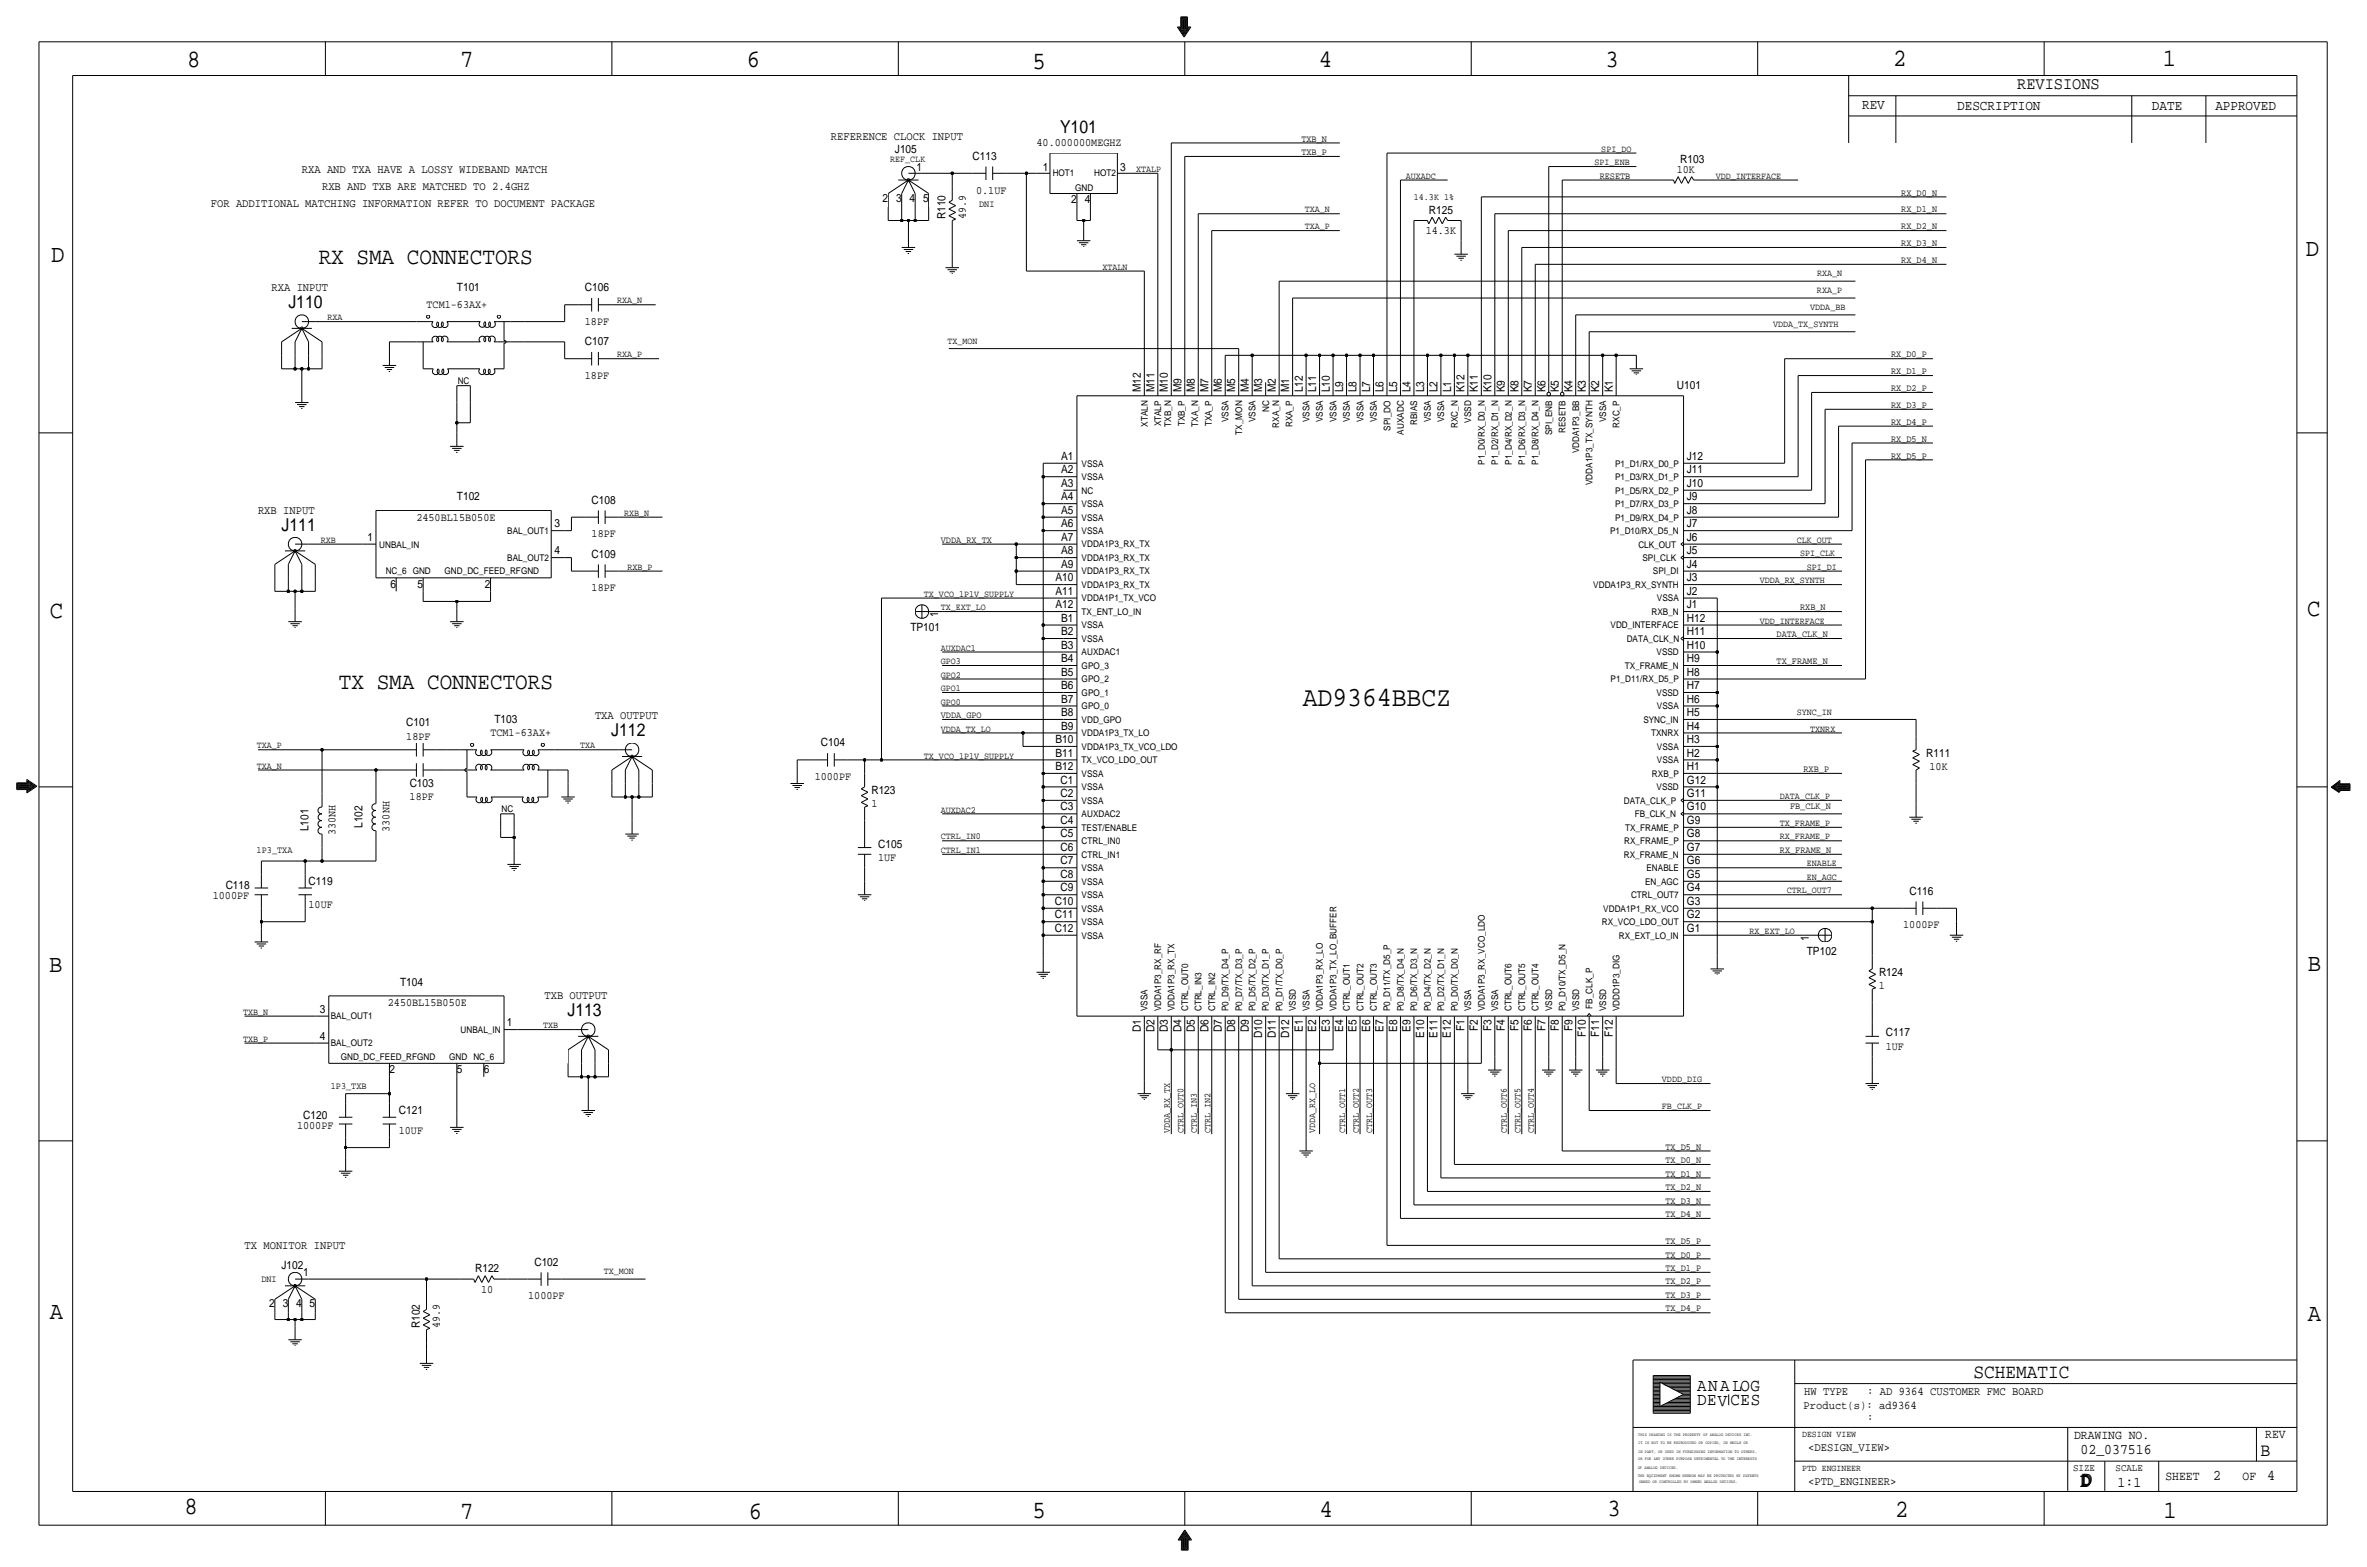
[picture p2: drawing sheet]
<svg xmlns="http://www.w3.org/2000/svg" width="892mm" height="590mm" viewBox="0 0 892 590" stroke-linecap="round" stroke-linejoin="round" font-family="sans-serif">
<defs><g id="words">
<text font-size="10.5" x="490.9" y="265.9">AD9364BBCZ</text>
<g font-size="9.4">
<text x="70.6" y="25.4">8</text>
<text x="173.4" y="25.4">7</text>
<text x="281.4" y="25.1">6</text>
<text x="389.1" y="26.2">5</text>
<text x="497" y="25.4">4</text>
<text x="605" y="25.1">3</text>
<text x="713.4" y="24.9">2</text>
<text x="815" y="24.9">1</text>
<text x="19.3" y="98.8">D</text>
<text x="868.9" y="96.5">D</text>
<text x="18.8" y="232.7">C</text>
<text x="869.4" y="232.2">C</text>
<text x="869.6" y="365.8">B</text>
<text x="18.5" y="366">B</text>
<text x="18.8" y="496.8">A</text>
<text x="869.6" y="497.6">A</text>
<text x="69.6" y="570.5">8</text>
<text x="173.4" y="572.3">7</text>
<text x="282.2" y="572.3">6</text>
<text x="389.1" y="571.8">5</text>
<text x="497.3" y="571.5">4</text>
<text x="605.7" y="571.2">3</text>
<text x="714.2" y="571.5">2</text>
<text x="815.3" y="572">1</text>
</g>
<g font-size="8.9">
<text x="120.1" y="99.6">RX SMA CONNECTORS</text>
<text x="127.7" y="259.6">TX SMA CONNECTORS</text>
</g>
<g font-size="7.5">
<text x="743.7" y="518.9">SCHEMATIC</text>
<text x="783.8" y="560.3">DD</text>
<text x="784.3" y="559.8">D</text>
</g>
<text font-size="7" x="851.9" y="548.4">B</text>
<g font-size="6.7">
<text x="399.5" y="50">Y101</text>
<text x="108.7" y="116.1">J110</text>
<text x="106.1" y="199.9">J111</text>
<text x="230.3" y="277.4">J112</text>
<text x="213.8" y="382.8">J113</text>
<text x="639.5" y="524.2">ANALOG</text>
<text x="639.5" y="529.3">DEV</text>
<text x="652.1" y="529.3">CES</text>
</g>
<text font-size="6.5" x="760.2" y="33.5">REVISIONS</text>
<g font-size="5.6">
<text x="784" y="547.9">02_037516</text>
<text x="834.1" y="557.5">2</text>
<text x="854.4" y="557.5">4</text>
<text x="798" y="560.1">1:1</text>
</g>
<g font-size="5.3">
<text x="701.8" y="41.1">REV</text>
<text x="737.6" y="41.4">DESCRIPTION</text>
<text x="811" y="41.4">DATE</text>
<text x="834.8" y="41.4">APPROVED</text>
</g>
<g font-size="4.8">
<text x="781.6" y="542.1">DRAWING NO.</text>
<text x="853.6" y="541.8">REV</text>
<text x="816" y="557.4">SHEET</text>
<text x="845.1" y="557.5">OF</text>
</g>
<g font-size="4.4">
<text x="313.1" y="52.6">REFERENCE CLOCK INPUT</text>
<text x="113.7" y="65.3">RXA AND TXA HAVE A LOSSY WIDEBAND MATCH</text>
<text x="121.4" y="71.6">RXB AND TXB ARE MATCHED TO 2.4GHZ</text>
<text x="79.5" y="78">FOR ADDITIONAL MATCHING INFORMATION REFER TO DOCUMENT PACKAGE</text>
<text x="102.3" y="109.7">RXA INPUT</text>
<text x="97.2" y="193.5">RXB INPUT</text>
<text x="224.2" y="271">TXA OUTPUT</text>
<text x="205.2" y="376.4">TXB OUTPUT</text>
<text x="92.1" y="470.4">TX MONITOR INPUT</text>
<text x="679.9" y="525.5">HW TYPE</text>
<text x="703.6" y="525.5">: AD 9364 CUSTOMER FMC BOARD</text>
<text x="679.7" y="530.9">Product(s): ad9364</text>
<text x="703.6" y="535.2">:</text>
<text x="681.4" y="546.6">&lt;DESIGN_VIEW&gt;</text>
<text x="681.4" y="559.3">&lt;PTD_ENGINEER&gt;</text>
</g>
<g font-size="4.3">
<text x="337.3" y="57.7">J105</text>
<text x="390.6" y="55.1">40.000000MEGHZ</text>
<text x="345.4" y="64.3">1</text>
<text x="366.5" y="60.2">C113</text>
<text x="393" y="64.3">1</text>
<text x="422.1" y="64.3">3</text>
<text x="631.9" y="65.3">10K</text>
<text x="633.2" y="61.5">R103</text>
<text x="332.6" y="75.9">2</text>
<text x="337.7" y="75.9">3</text>
<text x="342.8" y="75.9">4</text>
<text x="347.8" y="75.9">5</text>
<text x="367.8" y="72.9">0.1UF</text>
<text x="403.7" y="76.4">2</text>
<text x="408.8" y="76.4">4</text>
<text x="356.3" y="82.5" transform="rotate(-90 356.3 82.5)">R110</text>
<text x="363.9" y="82.6" transform="rotate(-90 363.9 82.6)">49.9</text>
<text x="538.4" y="80.5">R125</text>
<text x="537.3" y="88.1">14.3K</text>
<text x="172.2" y="109.7">T101</text>
<text x="220.4" y="109.7">C106</text>
<text x="160.7" y="116.1">TCM1-63AX+</text>
<text x="220.4" y="122.4">18PF</text>
<text x="220.4" y="130.1">C107</text>
<text x="220.4" y="142.7">18PF</text>
<text x="430" y="147.8" transform="rotate(-90 430 147.8)">M12</text>
<text x="435" y="147.8" transform="rotate(-90 435 147.8)">M11</text>
<text x="440.1" y="147.8" transform="rotate(-90 440.1 147.8)">M10</text>
<text x="445.2" y="147.8" transform="rotate(-90 445.2 147.8)">M9</text>
<text x="450.3" y="147.8" transform="rotate(-90 450.3 147.8)">M8</text>
<text x="455.4" y="147.8" transform="rotate(-90 455.4 147.8)">M7</text>
<text x="460.4" y="147.8" transform="rotate(-90 460.4 147.8)">M6</text>
<text x="465.5" y="147.8" transform="rotate(-90 465.5 147.8)">M5</text>
<text x="470.6" y="147.8" transform="rotate(-90 470.6 147.8)">M4</text>
<text x="475.7" y="147.8" transform="rotate(-90 475.7 147.8)">M3</text>
<text x="480.8" y="147.8" transform="rotate(-90 480.8 147.8)">M2</text>
<text x="485.9" y="147.8" transform="rotate(-90 485.9 147.8)">M1</text>
<text x="490.9" y="147.8" transform="rotate(-90 490.9 147.8)">L12</text>
<text x="496" y="147.8" transform="rotate(-90 496 147.8)">L11</text>
<text x="501.1" y="147.8" transform="rotate(-90 501.1 147.8)">L10</text>
<text x="506.2" y="147.8" transform="rotate(-90 506.2 147.8)">L9</text>
<text x="511.2" y="147.8" transform="rotate(-90 511.2 147.8)">L8</text>
<text x="516.3" y="147.8" transform="rotate(-90 516.3 147.8)">L7</text>
<text x="521.4" y="147.8" transform="rotate(-90 521.4 147.8)">L6</text>
<text x="526.5" y="147.8" transform="rotate(-90 526.5 147.8)">L5</text>
<text x="531.6" y="147.8" transform="rotate(-90 531.6 147.8)">L4</text>
<text x="536.6" y="147.8" transform="rotate(-90 536.6 147.8)">L3</text>
<text x="541.7" y="147.8" transform="rotate(-90 541.7 147.8)">L2</text>
<text x="546.8" y="147.8" transform="rotate(-90 546.8 147.8)">L1</text>
<text x="551.9" y="147.8" transform="rotate(-90 551.9 147.8)">K12</text>
<text x="557" y="147.8" transform="rotate(-90 557 147.8)">K11</text>
<text x="562.1" y="147.8" transform="rotate(-90 562.1 147.8)">K10</text>
<text x="567.1" y="147.8" transform="rotate(-90 567.1 147.8)">K9</text>
<text x="572.2" y="147.8" transform="rotate(-90 572.2 147.8)">K8</text>
<text x="577.3" y="147.8" transform="rotate(-90 577.3 147.8)">K7</text>
<text x="582.4" y="147.8" transform="rotate(-90 582.4 147.8)">K6</text>
<text x="587.5" y="147.8" transform="rotate(-90 587.5 147.8)">K5</text>
<text x="592.5" y="147.8" transform="rotate(-90 592.5 147.8)">K4</text>
<text x="597.6" y="147.8" transform="rotate(-90 597.6 147.8)">K3</text>
<text x="602.7" y="147.8" transform="rotate(-90 602.7 147.8)">K2</text>
<text x="607.8" y="147.8" transform="rotate(-90 607.8 147.8)">K1</text>
<text x="631.9" y="146.6">U101</text>
<text x="399.9" y="173.2">A1</text>
<text x="635.7" y="173.2">J12</text>
<text x="399.9" y="178.3">A2</text>
<text x="635.7" y="178.3">J11</text>
<text x="399.9" y="183.4">A3</text>
<text x="635.7" y="183.4">J10</text>
<text x="172.2" y="188.5">T102</text>
<text x="223" y="189.7">C108</text>
<text x="399.9" y="188.5">A4</text>
<text x="635.7" y="188.5">J9</text>
<text x="156.9" y="196.1">2450BL15B050E</text>
<text x="399.9" y="193.5">A5</text>
<text x="635.7" y="193.6">J8</text>
<text x="138.5" y="203.7">1</text>
<text x="209" y="198.6">3</text>
<text x="222.9" y="202.4">18PF</text>
<text x="399.9" y="203.7">A7</text>
<text x="399.9" y="198.6">A6</text>
<text x="635.7" y="203.7">J6</text>
<text x="635.7" y="198.6">J7</text>
<text x="209" y="208.8">4</text>
<text x="399.9" y="208.8">A8</text>
<text x="635.7" y="208.8">J5</text>
<text x="223" y="210.1">C109</text>
<text x="399.9" y="213.9">A9</text>
<text x="635.7" y="213.9">J4</text>
<text x="147.2" y="221.5">6</text>
<text x="157.3" y="221.5">5</text>
<text x="182.7" y="221.5">2</text>
<text x="397.8" y="218.9">A10</text>
<text x="635.7" y="219">J3</text>
<text x="222.9" y="222.8">18PF</text>
<text x="397.8" y="224">A11</text>
<text x="635.7" y="224">J2</text>
<text x="353.5" y="232.5" transform="rotate(-90 353.5 232.5)">1</text>
<text x="397.8" y="229.1">A12</text>
<text x="635.7" y="229.1">J1</text>
<text x="343.1" y="237.7">TP101</text>
<text x="399.9" y="239.3">B2</text>
<text x="399.9" y="234.2">B1</text>
<text x="635.7" y="234.2">H12</text>
<text x="635.7" y="239.3">H11</text>
<text x="399.9" y="244.3">B3</text>
<text x="635.7" y="244.3">H10</text>
<text x="399.9" y="249.4">B4</text>
<text x="635.7" y="249.4">H9</text>
<text x="399.9" y="254.5">B5</text>
<text x="635.7" y="254.5">H8</text>
<text x="399.9" y="259.6">B6</text>
<text x="635.7" y="259.6">H7</text>
<text x="399.9" y="269.7">B8</text>
<text x="399.9" y="264.7">B7</text>
<text x="635.7" y="269.7">H5</text>
<text x="635.7" y="264.7">H6</text>
<text x="153.1" y="273.6">C101</text>
<text x="186.3" y="272.3">T103</text>
<text x="399.9" y="274.8">B9</text>
<text x="635.7" y="274.8">H4</text>
<text x="153.1" y="278.6">18PF</text>
<text x="184.8" y="277.4">TCM1-63AX+</text>
<text x="309.3" y="281.2">C104</text>
<text x="397.8" y="279.9">B10</text>
<text x="635.7" y="279.9">H3</text>
<text x="397.8" y="285">B11</text>
<text x="635.7" y="285">H2</text>
<text x="725.9" y="285">R111</text>
<text x="307" y="293.9">1000PF</text>
<text x="397.8" y="290.1">B12</text>
<text x="635.7" y="290.1">H1</text>
<text x="727.2" y="290.1">10K</text>
<text x="154.4" y="296.4">C103</text>
<text x="328.4" y="299">R123</text>
<text x="399.7" y="295.2">C1</text>
<text x="635.7" y="295.1">G12</text>
<text x="154.4" y="301.5">18PF</text>
<text x="328.4" y="304">1</text>
<text x="399.7" y="300.2">C2</text>
<text x="399.7" y="305.3">C3</text>
<text x="635.7" y="305.3">G10</text>
<text x="635.7" y="300.2">G11</text>
<text x="136.6" y="311.8" transform="rotate(-90 136.6 311.8)">L102</text>
<text x="399.7" y="310.4">C4</text>
<text x="635.7" y="310.4">G9</text>
<text x="116.3" y="313.1" transform="rotate(-90 116.3 313.1)">L101</text>
<text x="126.4" y="314.6" transform="rotate(-90 126.4 314.6)">330NH</text>
<text x="146.8" y="313.3" transform="rotate(-90 146.8 313.3)">330NH</text>
<text x="399.7" y="315.5">C5</text>
<text x="635.7" y="315.5">G8</text>
<text x="330.9" y="319.3">C105</text>
<text x="399.7" y="320.5">C6</text>
<text x="635.7" y="320.6">G7</text>
<text x="330.9" y="324.4">1UF</text>
<text x="399.7" y="325.6">C7</text>
<text x="635.7" y="325.6">G6</text>
<text x="85" y="335">C118</text>
<text x="116.3" y="333.2">C119</text>
<text x="399.7" y="335.8">C9</text>
<text x="399.7" y="330.7">C8</text>
<text x="635.7" y="330.7">G5</text>
<text x="635.7" y="335.8">G4</text>
<text x="80.2" y="338.8">1000PF</text>
<text x="397.6" y="340.9">C10</text>
<text x="635.7" y="340.9">G3</text>
<text x="719.5" y="337.1">C116</text>
<text x="116.3" y="342.1">10UF</text>
<text x="397.6" y="345.9">C11</text>
<text x="635.7" y="346">G2</text>
<text x="397.6" y="351">C12</text>
<text x="635.7" y="351">G1</text>
<text x="717.2" y="349.8">1000PF</text>
<text x="680.9" y="359.7">TP102</text>
<text x="681.7" y="354.4" transform="rotate(-90 681.7 354.4)">1</text>
<text x="150.7" y="371.3">T104</text>
<text x="708.1" y="367.5">R124</text>
<text x="708.1" y="372.6">1</text>
<text x="120.5" y="381.5">3</text>
<text x="146.2" y="379">2450BL15B050E</text>
<text x="191" y="386.6">1</text>
<text x="430" y="388.9" transform="rotate(-90 430 388.9)">D1</text>
<text x="435.1" y="388.9" transform="rotate(-90 435.1 388.9)">D2</text>
<text x="440.1" y="388.9" transform="rotate(-90 440.1 388.9)">D3</text>
<text x="445.2" y="388.9" transform="rotate(-90 445.2 388.9)">D4</text>
<text x="450.3" y="388.9" transform="rotate(-90 450.3 388.9)">D5</text>
<text x="455.4" y="388.9" transform="rotate(-90 455.4 388.9)">D6</text>
<text x="460.4" y="388.9" transform="rotate(-90 460.4 388.9)">D7</text>
<text x="465.5" y="388.9" transform="rotate(-90 465.5 388.9)">D8</text>
<text x="470.6" y="388.9" transform="rotate(-90 470.6 388.9)">D9</text>
<text x="490.9" y="388.7" transform="rotate(-90 490.9 388.7)">E1</text>
<text x="496" y="388.7" transform="rotate(-90 496 388.7)">E2</text>
<text x="501.1" y="388.7" transform="rotate(-90 501.1 388.7)">E3</text>
<text x="506.2" y="388.7" transform="rotate(-90 506.2 388.7)">E4</text>
<text x="511.2" y="388.7" transform="rotate(-90 511.2 388.7)">E5</text>
<text x="516.3" y="388.7" transform="rotate(-90 516.3 388.7)">E6</text>
<text x="521.4" y="388.7" transform="rotate(-90 521.4 388.7)">E7</text>
<text x="526.5" y="388.7" transform="rotate(-90 526.5 388.7)">E8</text>
<text x="531.6" y="388.7" transform="rotate(-90 531.6 388.7)">E9</text>
<text x="551.9" y="388.5" transform="rotate(-90 551.9 388.5)">F1</text>
<text x="557" y="388.5" transform="rotate(-90 557 388.5)">F2</text>
<text x="562.1" y="388.5" transform="rotate(-90 562.1 388.5)">F3</text>
<text x="567.1" y="388.5" transform="rotate(-90 567.1 388.5)">F4</text>
<text x="572.2" y="388.5" transform="rotate(-90 572.2 388.5)">F5</text>
<text x="577.3" y="388.5" transform="rotate(-90 577.3 388.5)">F6</text>
<text x="582.4" y="388.5" transform="rotate(-90 582.4 388.5)">F7</text>
<text x="587.4" y="388.5" transform="rotate(-90 587.4 388.5)">F8</text>
<text x="592.5" y="388.5" transform="rotate(-90 592.5 388.5)">F9</text>
<text x="120.5" y="391.7">4</text>
<text x="475.7" y="391.1" transform="rotate(-90 475.7 391.1)">D10</text>
<text x="480.8" y="391.1" transform="rotate(-90 480.8 391.1)">D11</text>
<text x="485.8" y="391.1" transform="rotate(-90 485.8 391.1)">D12</text>
<text x="536.6" y="390.8" transform="rotate(-90 536.6 390.8)">E10</text>
<text x="541.7" y="390.8" transform="rotate(-90 541.7 390.8)">E11</text>
<text x="546.8" y="390.8" transform="rotate(-90 546.8 390.8)">E12</text>
<text x="597.6" y="390.6" transform="rotate(-90 597.6 390.6)">F10</text>
<text x="602.7" y="390.6" transform="rotate(-90 602.7 390.6)">F11</text>
<text x="607.8" y="390.6" transform="rotate(-90 607.8 390.6)">F12</text>
<text x="710.6" y="395.5">1UF</text>
<text x="710.6" y="390.4">C117</text>
<text x="146.8" y="404.4">2</text>
<text x="172.2" y="404.4">5</text>
<text x="182.3" y="404.4">6</text>
<text x="150.3" y="419.6">C121</text>
<text x="111.9" y="425.2">1000PF</text>
<text x="114.2" y="421.4">C120</text>
<text x="150.3" y="427.2">10UF</text>
<text x="106.1" y="478">J102</text>
<text x="179" y="479.3">R122</text>
<text x="201.4" y="476.8">C102</text>
<text x="114.2" y="480.8">1</text>
<text x="181.3" y="486.9">10</text>
<text x="199.1" y="489.5">1000PF</text>
<text x="101.5" y="492.5">2</text>
<text x="106.5" y="492.5">3</text>
<text x="111.6" y="492.5">4</text>
<text x="116.7" y="492.5">5</text>
<text x="158.2" y="500.4" transform="rotate(-90 158.2 500.4)">R102</text>
<text x="165.8" y="500.4" transform="rotate(-90 165.8 500.4)">49.9</text>
</g>
<g font-size="3.8">
<text x="781.3" y="554">SIZE</text>
<text x="797.3" y="554">SCALE</text>
</g>
<g font-size="3.6">
<text x="490.4" y="53.3">TXB_N</text>
<text x="490.4" y="58.4">TXB_P</text>
<text x="602.8" y="67.3">RESETB</text>
<text x="369" y="78">DNI</text>
<text x="716.5" y="73.7">RX_D0_N</text>
<text x="716.5" y="80">RX_D1_N</text>
<text x="716.5" y="86.4">RX_D2_N</text>
<text x="716.5" y="92.7">RX_D3_N</text>
<text x="716.5" y="99.1">RX_D4_N</text>
<text x="712.7" y="134.6">RX_D0_P</text>
<text x="712.7" y="141">RX_D1_P</text>
<text x="712.7" y="147.3">RX_D2_P</text>
<text x="712.7" y="153.7">RX_D3_P</text>
<text x="712.7" y="160">RX_D4_P</text>
<text x="712.7" y="166.4">RX_D5_N</text>
<text x="712.7" y="172.7">RX_D5_P</text>
<text x="354.5" y="204.5">VDDA_RX_TX</text>
<text x="678.4" y="229.9">RXB_N</text>
<text x="669.5" y="240">DATA_CLK_N</text>
<text x="669.5" y="250.2">TX_FRAME_N</text>
<text x="354.5" y="270.5">VDDA_GPO</text>
<text x="679.7" y="290.8">RXB_P</text>
<text x="674.6" y="304.8">FB_CLK_N</text>
<text x="96.7" y="321.3">1P3_TXA</text>
<text x="670.8" y="321.3">RX_FRAME_N</text>
<text x="124.7" y="410.2">1P3_TXB</text>
<text x="627.6" y="433.1">TX_D5_N</text>
<text x="627.6" y="443.2">TX_D1_N</text>
<text x="627.6" y="438.2">TX_D0_N</text>
<text x="627.6" y="448.3">TX_D2_N</text>
<text x="627.6" y="453.4">TX_D3_N</text>
<text x="627.6" y="458.5">TX_D4_N</text>
<text x="627.6" y="468.6">TX_D5_P</text>
<text x="627.6" y="473.7">TX_D0_P</text>
<text x="627.6" y="478.8">TX_D1_P</text>
<text x="98.5" y="483.1">DNI</text>
<text x="627.6" y="483.9">TX_D2_P</text>
<text x="627.6" y="489">TX_D3_P</text>
<text x="627.6" y="494">TX_D4_P</text>
</g>
<g font-size="3.5">
<text x="603.5" y="57.2">SPI_DO</text>
<text x="335.5" y="61">REF_CLK</text>
<text x="428.2" y="64.8">XTALP</text>
<text x="600.9" y="62.2">SPI_ENB</text>
<text x="396.7" y="66.3">HOT1</text>
<text x="405.2" y="71.9">GND</text>
<text x="412.3" y="66.3">HOT2</text>
<text x="529.8" y="67.3">AUXADC</text>
<text x="646.6" y="67.3">VDD_INTERFACE</text>
<text x="532.8" y="75.4">14.3K 1%</text>
<text x="491.7" y="80">TXA_N</text>
<text x="491.7" y="86.4">TXA_P</text>
<text x="415.5" y="101.6">XTALN</text>
<text x="684.7" y="104.1">RXA_N</text>
<text x="684.7" y="110.5">RXA_P</text>
<text x="232.6" y="114.3">RXA_N</text>
<text x="682.2" y="116.8">VDDA_BB</text>
<text x="123.4" y="120.7">RXA</text>
<text x="668.2" y="123.2">VDDA_TX_SYNTH</text>
<text x="357.1" y="129.5">TX_MON</text>
<text x="232.6" y="134.6">RXA_P</text>
<text x="172.5" y="144.8">NC</text>
<text x="478.2" y="155.3" transform="rotate(-90 478.2 155.3)">NC</text>
<text x="432.5" y="160.8" transform="rotate(-90 432.5 160.8)">XTALN</text>
<text x="437.6" y="160.6" transform="rotate(-90 437.6 160.6)">XTALP</text>
<text x="441.4" y="160.8" transform="rotate(-90 441.4 160.8)">TXB_N</text>
<text x="446.5" y="160.6" transform="rotate(-90 446.5 160.6)">TXB_P</text>
<text x="451.6" y="160.8" transform="rotate(-90 451.6 160.8)">TXA_N</text>
<text x="456.6" y="160.6" transform="rotate(-90 456.6 160.6)">TXA_P</text>
<text x="463" y="159.1" transform="rotate(-90 463 159.1)">VSSA</text>
<text x="473.2" y="159.1" transform="rotate(-90 473.2 159.1)">VSSA</text>
<text x="482" y="161.2" transform="rotate(-90 482 161.2)">RXA_N</text>
<text x="487.1" y="161" transform="rotate(-90 487.1 161)">RXA_P</text>
<text x="493.5" y="159.1" transform="rotate(-90 493.5 159.1)">VSSA</text>
<text x="498.6" y="159.1" transform="rotate(-90 498.6 159.1)">VSSA</text>
<text x="503.6" y="159.1" transform="rotate(-90 503.6 159.1)">VSSA</text>
<text x="508.7" y="159.1" transform="rotate(-90 508.7 159.1)">VSSA</text>
<text x="513.8" y="159.1" transform="rotate(-90 513.8 159.1)">VSSA</text>
<text x="518.9" y="159.1" transform="rotate(-90 518.9 159.1)">VSSA</text>
<text x="534.1" y="160.1" transform="rotate(-90 534.1 160.1)">RBIAS</text>
<text x="539.2" y="159.1" transform="rotate(-90 539.2 159.1)">VSSA</text>
<text x="544.3" y="159.1" transform="rotate(-90 544.3 159.1)">VSSA</text>
<text x="549.4" y="161.3" transform="rotate(-90 549.4 161.3)">RXC_N</text>
<text x="554.4" y="159.3" transform="rotate(-90 554.4 159.3)">VSSD</text>
<text x="605.2" y="159.1" transform="rotate(-90 605.2 159.1)">VSSA</text>
<text x="610.3" y="161.2" transform="rotate(-90 610.3 161.2)">RXC_P</text>
<text x="468.1" y="163.7" transform="rotate(-90 468.1 163.7)">TX_MON</text>
<text x="524" y="162.2" transform="rotate(-90 524 162.2)">SPI_DO</text>
<text x="529" y="163.7" transform="rotate(-90 529 163.7)">AUXADC</text>
<text x="584.9" y="163.9" transform="rotate(-90 584.9 163.9)">SPI_ENB</text>
<text x="590" y="163.2" transform="rotate(-90 590 163.2)">RESETB</text>
<text x="595.1" y="170.8" transform="rotate(-90 595.1 170.8)">VDDA1P3_BB</text>
<text x="407.6" y="175.8">VSSA</text>
<text x="559.5" y="175" transform="rotate(-90 559.5 175)">P1_D0/RX_D0_N</text>
<text x="564.6" y="175" transform="rotate(-90 564.6 175)">P1_D2/RX_D1_N</text>
<text x="569.7" y="175" transform="rotate(-90 569.7 175)">P1_D4/RX_D2_N</text>
<text x="574.8" y="175" transform="rotate(-90 574.8 175)">P1_D6/RX_D3_N</text>
<text x="579.8" y="175" transform="rotate(-90 579.8 175)">P1_D8/RX_D4_N</text>
<text x="608.7" y="175.8">P1_D1/RX_D0_P</text>
<text x="407.6" y="185.9">NC</text>
<text x="407.6" y="180.8">VSSA</text>
<text x="600.2" y="182.8" transform="rotate(-90 600.2 182.8)">VDDA1P3_TX_SYNTH</text>
<text x="608.7" y="180.8">P1_D3/RX_D1_P</text>
<text x="608.7" y="185.9">P1_D5/RX_D2_P</text>
<text x="407.6" y="191">VSSA</text>
<text x="608.7" y="191">P1_D7/RX_D3_P</text>
<text x="235.2" y="194.3">RXB_N</text>
<text x="407.6" y="196.1">VSSA</text>
<text x="608.7" y="196.1">P1_D9/RX_D4_P</text>
<text x="191.2" y="201.2">BAL_OUT1</text>
<text x="407.6" y="201.2">VSSA</text>
<text x="606.8" y="201.2">P1_D10/RX_D5_N</text>
<text x="120.9" y="204.5">RXB</text>
<text x="143" y="206.2">UNBAL_IN</text>
<text x="407.6" y="206.2">VDDA1P3_RX_TX</text>
<text x="617.4" y="206.3">CLK_OUT</text>
<text x="677.1" y="204.5">CLK_OUT</text>
<text x="678.4" y="209.5">SPI_CLK</text>
<text x="191.2" y="211.3">BAL_OUT2</text>
<text x="236.4" y="214.6">RXB_P</text>
<text x="407.6" y="211.3">VDDA1P3_RX_TX</text>
<text x="619" y="211.3">SPI_CLK</text>
<text x="680.9" y="214.6">SPI_DI</text>
<text x="145.4" y="216.4">NC_6 GND</text>
<text x="167.5" y="216.4">GND_DC_FEED_RFGND</text>
<text x="407.6" y="221.5">VDDA1P3_RX_TX</text>
<text x="407.6" y="216.4">VDDA1P3_RX_TX</text>
<text x="600.4" y="221.5">VDDA1P3_RX_SYNTH</text>
<text x="622.9" y="216.4">SPI_DI</text>
<text x="663.1" y="219.7">VDDA_RX_SYNTH</text>
<text x="348.2" y="224.8">TX_VCO_1P1V_SUPPLY</text>
<text x="407.6" y="226.6">VDDA1P1_TX_VCO</text>
<text x="624.4" y="226.6">VSSA</text>
<text x="354.5" y="229.9">TX_EXT_LO</text>
<text x="407.6" y="231.6">TX_ENT_LO_IN</text>
<text x="622.4" y="231.7">RXB_N</text>
<text x="407.6" y="236.7">VSSA</text>
<text x="607" y="236.7">VDD_INTERFACE</text>
<text x="663.1" y="234.9">VDD_INTERFACE</text>
<text x="354.5" y="245.1">AUXDAC1</text>
<text x="407.6" y="241.8">VSSA</text>
<text x="613" y="241.8">DATA_CLK_N</text>
<text x="354.5" y="250.2">GPO3</text>
<text x="407.6" y="252">GPO_3</text>
<text x="407.6" y="246.9">AUXDAC1</text>
<text x="612.3" y="252">TX_FRAME_N</text>
<text x="624.3" y="246.9">VSSD</text>
<text x="354.5" y="255.3">GPO2</text>
<text x="407.6" y="257">GPO_2</text>
<text x="606.9" y="257.1">P1_D11/RX_D5_P</text>
<text x="354.5" y="260.3">GPO1</text>
<text x="407.6" y="262.1">GPO_1</text>
<text x="624.3" y="262.1">VSSD</text>
<text x="354.5" y="265.4">GPO0</text>
<text x="407.6" y="267.2">GPO_0</text>
<text x="624.4" y="267.2">VSSA</text>
<text x="677.1" y="269.2">SYNC_IN</text>
<text x="354.5" y="275.6">VDDA_TX_LO</text>
<text x="407.6" y="272.3">VDD_GPO</text>
<text x="619.3" y="272.3">SYNC_IN</text>
<text x="682.2" y="275.6">TXNRX</text>
<text x="96.7" y="281.9">TXA_P</text>
<text x="218.6" y="281.9">TXA</text>
<text x="407.6" y="277.4">VDDA1P3_TX_LO</text>
<text x="622.2" y="277.4">TXNRX</text>
<text x="348.2" y="285.8">TX_VCO_1P1V_SUPPLY</text>
<text x="407.6" y="287.5">TX_VCO_LDO_OUT</text>
<text x="407.6" y="282.4">VDDA1P3_TX_VCO_LDO</text>
<text x="624.4" y="282.5">VSSA</text>
<text x="624.4" y="287.5">VSSA</text>
<text x="96.7" y="289.6">TXA_N</text>
<text x="407.6" y="292.6">VSSA</text>
<text x="622.5" y="292.6">RXB_P</text>
<text x="407.6" y="297.7">VSSA</text>
<text x="624.3" y="297.7">VSSD</text>
<text x="407.6" y="302.8">VSSA</text>
<text x="611.9" y="302.8">DATA_CLK_P</text>
<text x="670.8" y="301">DATA_CLK_P</text>
<text x="189" y="306.1">NC</text>
<text x="354.5" y="306.1">AUXDAC2</text>
<text x="407.6" y="307.8">AUXDAC2</text>
<text x="616" y="307.9">FB_CLK_N</text>
<text x="670.8" y="311.1">TX_FRAME_P</text>
<text x="354.5" y="316.2">CTRL_IN0</text>
<text x="407.6" y="312.9">TEST/ENABLE</text>
<text x="612.4" y="312.9">TX_FRAME_P</text>
<text x="670.8" y="316.2">RX_FRAME_P</text>
<text x="354.5" y="321.3">CTRL_IN1</text>
<text x="407.6" y="323.1">CTRL_IN1</text>
<text x="407.6" y="318">CTRL_IN0</text>
<text x="611.9" y="323.1">RX_FRAME_N</text>
<text x="612.1" y="318">RX_FRAME_P</text>
<text x="407.6" y="328.2">VSSA</text>
<text x="620.5" y="328.2">ENABLE</text>
<text x="680.9" y="326.4">ENABLE</text>
<text x="407.6" y="333.2">VSSA</text>
<text x="620" y="333.3">EN_AGC</text>
<text x="680.9" y="331.5">EN_AGC</text>
<text x="407.6" y="338.3">VSSA</text>
<text x="614.7" y="338.3">CTRL_OUT7</text>
<text x="673.3" y="336.5">CTRL_OUT7</text>
<text x="407.6" y="343.4">VSSA</text>
<text x="604.2" y="343.4">VDDA1P1_RX_VCO</text>
<text x="407.6" y="353.6">VSSA</text>
<text x="407.6" y="348.5">VSSA</text>
<text x="603.7" y="348.5">RX_VCO_LDO_OUT</text>
<text x="610" y="353.6">RX_EXT_LO_IN</text>
<text x="659.3" y="351.8">RX_EXT_LO</text>
<text x="91.6" y="382.3">TXB_N</text>
<text x="432.5" y="381" transform="rotate(-90 432.5 381)">VSSA</text>
<text x="437.6" y="381" transform="rotate(-90 437.6 381)">VDDA1P3_RX_RF</text>
<text x="442.7" y="381" transform="rotate(-90 442.7 381)">VDDA1P3_RX_TX</text>
<text x="447.7" y="381" transform="rotate(-90 447.7 381)">CTRL_OUT0</text>
<text x="452.8" y="381" transform="rotate(-90 452.8 381)">CTRL_IN3</text>
<text x="457.9" y="381" transform="rotate(-90 457.9 381)">CTRL_IN2</text>
<text x="463" y="381" transform="rotate(-90 463 381)">P0_D9/TX_D4_P</text>
<text x="468.1" y="381" transform="rotate(-90 468.1 381)">P0_D7/TX_D3_P</text>
<text x="473.1" y="381" transform="rotate(-90 473.1 381)">P0_D5/TX_D2_P</text>
<text x="478.2" y="381" transform="rotate(-90 478.2 381)">P0_D3/TX_D1_P</text>
<text x="483.3" y="381" transform="rotate(-90 483.3 381)">P0_D1/TX_D0_P</text>
<text x="488.4" y="381" transform="rotate(-90 488.4 381)">VSSD</text>
<text x="493.5" y="381" transform="rotate(-90 493.5 381)">VSSA</text>
<text x="498.5" y="381" transform="rotate(-90 498.5 381)">VDDA1P3_RX_LO</text>
<text x="503.6" y="381" transform="rotate(-90 503.6 381)">VDDA1P3_TX_LO_BUFFER</text>
<text x="508.7" y="381" transform="rotate(-90 508.7 381)">CTRL_OUT1</text>
<text x="513.8" y="381" transform="rotate(-90 513.8 381)">CTRL_OUT2</text>
<text x="518.9" y="381" transform="rotate(-90 518.9 381)">CTRL_OUT3</text>
<text x="523.9" y="381" transform="rotate(-90 523.9 381)">P0_D11/TX_D5_P</text>
<text x="529" y="381" transform="rotate(-90 529 381)">P0_D8/TX_D4_N</text>
<text x="534.1" y="381" transform="rotate(-90 534.1 381)">P0_D6/TX_D3_N</text>
<text x="539.2" y="381" transform="rotate(-90 539.2 381)">P0_D4/TX_D2_N</text>
<text x="544.3" y="381" transform="rotate(-90 544.3 381)">P0_D2/TX_D1_N</text>
<text x="549.3" y="381" transform="rotate(-90 549.3 381)">P0_D0/TX_D0_N</text>
<text x="554.4" y="381" transform="rotate(-90 554.4 381)">VSSA</text>
<text x="559.5" y="381" transform="rotate(-90 559.5 381)">VDDA1P3_RX_VCO_LDO</text>
<text x="564.6" y="381" transform="rotate(-90 564.6 381)">VSSA</text>
<text x="569.7" y="381" transform="rotate(-90 569.7 381)">CTRL_OUT6</text>
<text x="574.7" y="381" transform="rotate(-90 574.7 381)">CTRL_OUT5</text>
<text x="579.8" y="381" transform="rotate(-90 579.8 381)">CTRL_OUT4</text>
<text x="584.9" y="381" transform="rotate(-90 584.9 381)">VSSD</text>
<text x="590" y="381" transform="rotate(-90 590 381)">P0_D10/TX_D5_N</text>
<text x="595.1" y="381" transform="rotate(-90 595.1 381)">VSSD</text>
<text x="600.2" y="380" transform="rotate(-90 600.2 380)">FB_CLK_P</text>
<text x="605.2" y="381" transform="rotate(-90 605.2 381)">VSSD</text>
<text x="610.3" y="381" transform="rotate(-90 610.3 381)">VDDD1P3_DIG</text>
<text x="124.7" y="384">BAL_OUT1</text>
<text x="173.6" y="389.1">UNBAL_IN</text>
<text x="204.7" y="387.3">TXB</text>
<text x="91.6" y="392.4">TXB_P</text>
<text x="124.7" y="394.2">BAL_OUT2</text>
<text x="128.4" y="399.3">GND_DC_FEED_RFGND</text>
<text x="169.2" y="399.3">GND NC_6</text>
<text x="626.3" y="407.7">VDDD_DIG</text>
<text x="626.3" y="417.8">FB_CLK_P</text>
<text x="440.9" y="426.7" transform="rotate(-90 440.9 426.7)">VDDA_RX_TX</text>
<text x="446" y="426.7" transform="rotate(-90 446 426.7)">CTRL_OUT0</text>
<text x="451.1" y="426.7" transform="rotate(-90 451.1 426.7)">CTRL_IN3</text>
<text x="456.1" y="426.7" transform="rotate(-90 456.1 426.7)">CTRL_IN2</text>
<text x="495.7" y="427" transform="rotate(-90 495.7 427)">VDDA_RX_LO</text>
<text x="506.9" y="426.7" transform="rotate(-90 506.9 426.7)">CTRL_OUT1</text>
<text x="512" y="426.7" transform="rotate(-90 512 426.7)">CTRL_OUT2</text>
<text x="517.1" y="426.7" transform="rotate(-90 517.1 426.7)">CTRL_OUT3</text>
<text x="567.9" y="426.7" transform="rotate(-90 567.9 426.7)">CTRL_OUT6</text>
<text x="573" y="426.7" transform="rotate(-90 573 426.7)">CTRL_OUT5</text>
<text x="578.1" y="426.7" transform="rotate(-90 578.1 426.7)">CTRL_OUT4</text>
<text x="227.5" y="480.1">TX_MON</text>
<text x="679.1" y="541.3">DESIGN VIEW</text>
<text x="679.1" y="554">PTD ENGINEER</text>
</g>
<g font-size="1.6">
<text x="617.3" y="541.1">THIS DRAWING IS THE PROPERTY OF ANALOG DEVICES INC.</text>
<text x="617.3" y="543.9">IT IS NOT TO BE REPRODUCED OR COPIED, IN WHOLE OR</text>
<text x="617.3" y="547.2">IN PART, OR USED IN FURNISHING INFORMATION TO OTHERS,</text>
<text x="617.3" y="550">OR FOR ANY OTHER PURPOSE DETRIMENTAL TO THE INTERESTS</text>
<text x="617.2" y="553.2">OF ANALOG DEVICES.</text>
<text x="617.2" y="556.3">THE EQUIPMENT SHOWN HEREON MAY BE PROTECTED BY PATENTS</text>
<text x="617.7" y="558.8">OWNED OR CONTROLLED BY OWNED ANALOG DEVICES.</text>
</g>
</g></defs>
<g fill="none" stroke="#000" stroke-width=".38">
<path d="M14.7 15.7v558.8zM14.7 15.7h862.3zM122.6 15.7v12.7zM230.6 15.7v12.7zM338.5 15.7v12.7zM443.7 10.2h1.3zM443.7 10.2l2.5 3.8zM444.2 10.4h1zM444.2 10.4l2 3.1zM444.7 10.7h.8zM444.7 10.7l1.5 2.3zM445 6.3v3.9z"/>
<path d="M445 6.3h2.5zM445.2 6.6v3.8zM445.2 6.6h2zM445.2 10.9h.5zM445.2 10.9l1 1.5zM445.5 6.9v3.8zM445.5 6.9h1.5zM445.7 11.2h.3zM445.7 7.1v3.8zM445.7 7.1h1zM445.7 11.2l.5 .7zM446 7.4v3.8z"/>
<path d="M446 7.4h.5zM446.2 7.6v4.1zM446.5 11.2h.2zM446.5 7.4v3.8zM446.5 15.7v12.7zM446.7 10.9h.5zM446.7 11.2l-.5 .7zM446.7 7.1v3.8zM447 10.7h.8zM447 6.9v3.8zM447.2 10.4h1.1zM447.2 6.6v3.8z"/>
<path d="M447.2 10.9l-1 1.5zM447.5 10.2h1.3zM447.5 6.4v3.8zM447.8 10.7l-1.6 2.3zM448.3 10.4l-2.1 3.1zM448.8 10.2l-2.6 3.8zM554.4 15.7v12.7zM662.4 15.7v12.7zM770.3 15.7v12.7zM877 15.7v558.8zM27.4 28.4v533.4zM27.4 28.4h838.2z"/>
<path d="M696.7 36.1h168.9zM696.7 28.4v25.4zM714.5 36.1v17.7zM803.4 36.1v17.7zM831.3 36.1v17.7zM865.6 28.4v533.4zM395.7 57.7v15.2zM395.7 57.7h25.4zM421.1 57.7v15.2zM441.4 53.8h63.5zM441.4 53.8v90.2zM446.5 58.9h58.4z"/>
<path d="M446.5 58.9v85.1zM522.7 57.7h94zM522.7 57.7v86.3zM696.7 43.7h168.9zM334.7 72.9l7.6-5.1zM334.7 78v5.1zM334.7 72.9v5.1zM338.5 67.8h7.7zM339.8 72.9v5.1zM339.8 78v5.1zM342.3 65.3h5.1zM342.3 67.8l2.6 5.1z"/>
<path d="M342.3 67.8l7.7 5.1zM342.3 67.8l-2.5 5.1zM344.9 72.9v5.1zM344.9 78v5.1zM347.4 65.3h11.5zM350 72.9v5.1zM350 78v5.1zM357.6 76.2l1.3-.8zM357.6 76.2l2.5 1.3zM357.6 78.7l2.5-1.2zM357.6 78.7l2.5 1.3zM358.9 70.4v5z"/>
<path d="M358.9 65.3v5.1zM358.9 65.3h7.6zM366.5 65.3h5.1zM371.6 62.7v5.1zM374.1 65.3h5.1zM374.1 62.7v5.1zM379.2 65.3h7.6zM386.8 65.3h3.8zM386.8 65.3v36.8zM390.6 65.3h5.1zM395.7 72.9h25.4zM405.8 72.9v5.1z"/>
<path d="M405.8 78v5.1zM410.9 72.9v5.1zM410.9 78v5.1zM421.1 65.3h5.1zM426.2 65.3h10.1zM436.3 65.3v78.7zM527.8 67.8h17.7zM527.8 67.8v76.2zM558.2 74.2h175.3zM558.2 74.2v69.8zM583.6 62.7h33.1zM583.6 62.7v81.3z"/>
<path d="M588.7 67.8h36.9zM588.7 67.8v76.2zM625.6 67.8h5zM630.6 67.8l.5 1.3zM632.4 66.5l-1.3 2.6zM632.4 66.5l1.3 2.6zM634.9 66.5l1.3 2.6zM634.9 66.5l-1.2 2.6zM637.5 66.5l-1.3 2.6zM637.5 66.5l.8 1.3zM638.3 67.8h5zM643.3 67.8h34.3z"/>
<path d="M334.7 83.1h5.1zM339.8 83.1h2.5zM339.8 93.2h5.1zM340.6 94h3.5zM341.3 94.7h2.1zM342.1 95.5h.5zM342.3 88.1v5.1zM342.3 83.1h2.6zM342.3 83.1v5zM344.9 83.1h5.1zM357.6 81.3l2.5-1.3zM357.6 81.3l2.5 1.3z"/>
<path d="M358.9 83.1v5zM358.9 83.1l1.2-.5zM358.9 95.8v5zM358.9 88.1v7.7zM405.8 83.1h2.6zM405.8 90.7h5.1zM406.6 91.4h3.6zM407.4 92.2h2zM408.1 93h.5zM408.4 83.1h2.5zM408.4 83.1v2.5zM408.4 85.6v5.1z"/>
<path d="M451.6 80.5h53.3zM451.6 80.5v63.5zM456.6 86.9h48.3zM456.6 86.9v57.1zM532.8 83.1v60.9zM532.8 83.1h5.1zM537.9 83.1l.5 1.2zM539.7 81.8l-1.3 2.5zM539.7 81.8l1.3 2.5zM542.2 81.8l1.3 2.5zM542.2 81.8l-1.2 2.5zM544.8 81.8l-1.3 2.5z"/>
<path d="M544.8 81.8l.7 1.3zM545.5 83.1h5.1zM548.1 95.8h5.1zM548.8 96.5h3.6zM549.6 97.3h2zM550.4 98h.5zM550.6 90.7v5.1zM550.6 83.1v7.6zM563.3 80.5h170.2zM563.3 80.5v63.5zM568.4 86.9h165.1zM568.4 86.9v57.1z"/>
<path d="M573.5 93.2h160zM573.5 93.2v50.8zM578.6 99.6h154.9zM578.6 99.6v44.4zM212.8 114.8h5.1zM212.8 114.8v6.4zM217.9 114.8h5.1zM223 112.3v5zM225.5 114.8h5.1zM225.5 112.3v5zM230.6 114.8h16.5zM356.3 100.8h5.1z"/>
<path d="M357.1 101.6h3.5zM357.8 102.4h2.1zM358.6 103.1h.5zM386.8 102.1h44.4zM431.2 102.1v41.9zM482 105.9h217.2zM482 105.9v38.1zM487.1 112.3h212.1zM487.1 112.3v31.7zM593.8 118.6h105.4zM593.8 118.6v25.4zM106.1 138.9h5.1z"/>
<path d="M106.1 133.9v5zM106.1 128.8v5.1zM106.1 128.8l7.6-5.1zM109.9 123.7h7.7zM111.2 138.9h2.5zM111.2 133.9v5zM111.2 128.8v5.1zM113.7 138.9h2.6zM113.7 138.9v7.7zM113.7 121.2h5.1zM113.7 123.7l2.6 5.1zM113.7 123.7l7.7 5.1z"/>
<path d="M113.7 123.7l-2.5 5.1zM116.3 138.9h5.1zM116.3 133.9v5zM116.3 128.8v5.1zM118.8 121.2h33zM121.4 133.9v5zM121.4 128.8v5.1zM144.2 137.7h5.1zM145 138.4h3.5zM145.7 139.2h2.1zM146.5 140h.5zM146.8 128.8h5z"/>
<path d="M146.8 128.8v3.8zM146.8 132.6v5.1zM151.8 128.8h5.1zM151.8 121.2h5.1zM156.9 128.8h5.1zM156.9 121.2h5.1zM159.5 128.8v10.1zM159.5 138.9h3.8zM162 128.8h1.3zM162 121.2h1.3zM163.1 121.3a1.27 1.27 0 0 0 .1 1.8 1.27 1.27 0 0 0 1.8-.1 1.27 1.27 0 0 0-.1-1.8 1.24 1.24 0 0 0 0 1.8 1.24 1.24 0 0 0 1.7 0 1.24 1.24 0 0 0 .1-1.7 1.26 1.26 0 0 0 0 1.7 1.26 1.26 0 0 0 1.8 0 1.26 1.26 0 0 0 0-1.7M163.2 128.8a1.27 1.27 0 0 1 0-1.8 1.27 1.27 0 0 1 1.8 0 1.27 1.27 0 0 1-.1 1.8"/>
<path d="M163.3 139a1.27 1.27 0 0 0 .1 1.8 1.27 1.27 0 0 0 1.8-.1 1.27 1.27 0 0 0-.1-1.8 1.24 1.24 0 0 0 0 1.8 1.24 1.24 0 0 0 1.7 0 1.24 1.24 0 0 0 .1-1.7 1.26 1.26 0 0 0 0 1.8 1.26 1.26 0 0 0 1.8 0 1.26 1.26 0 0 0 0-1.8M168.4 128.8h12.7zM168.4 121.2h12.7zM168.5 128.8a1.24 1.24 0 0 0 .1-1.8 1.24 1.24 0 0 0-1.8-.1 1.24 1.24 0 0 0 0 1.8 1.27 1.27 0 0 0-.2-1.7 1.27 1.27 0 0 0-1.7 .1 1.27 1.27 0 0 0 0 1.7M168.6 138.9h12.2zM180.8 138.9a1.24 1.24 0 0 0 0 1.8 1.24 1.24 0 0 0 1.7 0 1.24 1.24 0 0 0 .1-1.7 1.26 1.26 0 0 0 0 1.8 1.26 1.26 0 0 0 1.8 0 1.26 1.26 0 0 0 0-1.8 1.26 1.26 0 0 0 0 1.8 1.26 1.26 0 0 0 1.7 0 1.26 1.26 0 0 0 0-1.8M180.9 121.2a1.26 1.26 0 0 0 0 1.7 1.26 1.26 0 0 0 1.8 0 1.26 1.26 0 0 0 0-1.7M182.7 121.2a1.26 1.26 0 0 0 0 1.8 1.26 1.26 0 0 0 1.8 0 1.26 1.26 0 0 0 0-1.8 1.26 1.26 0 0 0 0 1.8 1.26 1.26 0 0 0 1.8 0 1.26 1.26 0 0 0 0-1.8M186.1 138.9h3.8zM186.1 128.8h1.3zM186.1 121.2h1.3zM186.2 128.8a1.24 1.24 0 0 0 .1-1.8 1.24 1.24 0 0 0-1.7-.1 1.24 1.24 0 0 0 0 1.8 1.27 1.27 0 0 0-.2-1.7 1.27 1.27 0 0 0-1.8 .1 1.27 1.27 0 0 0 .1 1.7 1.27 1.27 0 0 0 0-1.8 1.27 1.27 0 0 0-1.8 0 1.27 1.27 0 0 0 0 1.8"/>
<path d="M187.4 128.8h5.1zM187.4 121.2h5.1zM189.9 128.4a.52 .52 0 0 1 .8 .4 .52 .52 0 0 1-.8 .4M189.9 121.2v7.1zM189.9 129.3v9.6zM192.5 121.2h5.1zM192.5 128.8h5.1zM197.6 128.8h15.2zM197.6 121.2h15.2zM212.8 128.8v6.3zM212.8 135.1h5.1zM217.9 135.1h5.1z"/>
<path d="M223 132.6v5.1zM225.5 135.1h5.1zM225.5 132.6v5.1zM230.6 135.1h17.8zM357.6 131.3h109.2zM461.7 133.9h10.2zM461.7 133.9v10.1zM466.8 131.3v12.7zM471.9 133.9h20.3zM471.9 133.9v10.1zM492.2 133.9h5.1zM492.2 133.9v10.1z"/>
<path d="M497.3 133.9v10.1zM497.3 133.9h5.1zM502.4 133.9h5zM502.4 133.9v10.1zM507.4 133.9h5.1zM507.4 133.9v10.1zM512.5 133.9h5.1zM512.5 133.9v10.1zM517.6 133.9h20.3zM517.6 133.9v10.1zM537.9 133.9h5.1zM537.9 133.9v10.1z"/>
<path d="M543 133.9v10.1zM543 133.9h5.1zM548.1 133.9v10.1zM548.1 133.9h5.1zM553.2 133.9v10.1zM553.2 133.9h50.8zM598.9 125h100.3zM598.9 125v19zM604 133.9h5zM604 133.9v10.1zM609 133.9h7.7zM609 133.9v10.1z"/>
<path d="M614.1 138.9h5.1zM614.9 139.7h3.5zM616.7 133.9v5zM672.5 135.1h55.9zM672.5 135.1v39.4zM111.2 151.6h5.1zM112 152.4h3.5zM112.7 153.2h2.1zM113.5 153.9h.5zM113.7 146.6v5zM172.2 146.6v5zM172.2 145.3v1.3z"/>
<path d="M172.2 145.3h5zM172.2 159.3h5zM172.2 151.6v7.7zM172.2 159.3v3.8zM177.2 151.6v7.7zM177.2 146.6v5zM177.2 145.3v1.3zM405.8 149.1h228.6zM405.8 149.1v233.7zM431.2 144v5.1zM436.3 144v5.1zM441.4 144v5.1z"/>
<path d="M446.5 144v5.1zM451.6 144v5.1zM456.6 144v5.1zM461.7 144v5.1zM466.8 144v5.1zM471.9 144v5.1zM477 144v5.1zM482 144v5.1zM487.1 144v5.1zM492.2 144v5.1zM497.3 144v5.1zM502.4 144v5.1z"/>
<path d="M507.4 144v5.1zM512.5 144v5.1zM517.6 144v5.1zM522.7 144v5.1zM527.8 144v5.1zM532.8 144v5.1zM537.9 144v5.1zM543 144v5.1zM548.1 144v5.1zM553.2 144v5.1zM558.2 144v5.1zM563.3 144v5.1z"/>
<path d="M568.4 144v5.1zM573.5 144v5.1zM578.6 144v5.1zM583.6 144v3.8zM588.7 144v3.8zM593.8 144v5.1zM598.9 144v5.1zM604 144v5.1zM609 144v5.1zM615.6 140.5h2.1zM616.4 141.2h.5zM634.4 149.1v233.7z"/>
<path d="M677.6 141.5h50.8zM677.6 141.5v38.1zM682.7 147.8h45.7zM682.7 147.8v36.9zM687.8 154.2h40.6zM687.8 154.2v35.5zM14.7 163.1h12.7zM169.6 168.1h5.1zM170.4 168.9h3.5zM171.1 169.7h2.1zM171.9 170.4h.5zM172.2 163.1v5z"/>
<path d="M393.1 174.5h7.7zM393.1 174.5v5.1zM393.1 179.6h7.7zM393.1 179.6v10.1zM400.8 179.6h5zM400.8 174.5h5zM634.4 174.5h5.1zM634.4 179.6h5.1zM639.5 179.6h38.1zM639.5 174.5h33zM692.9 160.5h35.5zM692.9 160.5v34.3z"/>
<path d="M697.9 166.9h30.5zM697.9 166.9v33zM703 173.2h25.4zM703 173.2v82.6zM865.6 163.1h11.4zM141.7 192.3h66zM141.7 192.3v25.4zM207.7 199.9h5.1zM207.7 192.3v25.4zM212.8 199.9h2.5zM215.3 194.8h5.1zM215.3 194.8v5.1z"/>
<path d="M220.4 194.8h5.1zM225.5 192.3v5.1zM228 194.8h5.1zM228 192.3v5.1zM233.1 194.8h16.5zM393.1 189.7h7.7zM393.1 194.8h7.7zM393.1 199.9h7.7zM393.1 189.7v5.1zM393.1 194.8v5.1zM393.1 199.9v35.6zM400.8 194.8h5z"/>
<path d="M400.8 199.9h5zM400.8 189.7h5zM400.8 184.7h5zM634.4 184.7h5.1zM634.4 189.7h5.1zM634.4 194.8h5.1zM634.4 199.9h5.1zM639.5 199.9h58.4zM639.5 194.8h53.4zM639.5 189.7h48.3zM639.5 184.7h43.2zM103.6 217.7v5.1z"/>
<path d="M103.6 212.6v5.1zM103.6 212.6l7.6-5.1zM107.4 207.5h7.6zM108.7 217.7v5.1zM108.7 212.6v5.1zM111.2 205h5.1zM111.2 207.5l2.5 5.1zM111.2 207.5l7.6 5.1zM111.2 207.5l-2.5 5.1zM113.7 217.7v5.1zM113.7 212.6v5.1zM116.3 205h20.3z"/>
<path d="M118.8 212.6v5.1zM118.8 217.7v5.1zM136.6 205h5.1zM141.7 217.7h66zM149.3 217.7v5.1zM159.5 217.7v5.1zM184.9 217.7v5.1zM207.7 210.1h5.1zM212.8 210.1h2.5zM215.3 215.1h5.1zM215.3 210.1v5zM220.4 215.1h5.1z"/>
<path d="M225.5 212.6v5.1zM228 215.1h5.1zM228 212.6v5.1zM233.1 215.1h16.5zM355 205h28zM383 215.1v5.1zM383 210.1v5zM383 210.1h17.8zM383 205v5.1zM383 205h17.8zM383 215.1h17.8zM400.8 215.1h5z"/>
<path d="M400.8 210.1h5zM400.8 205h5zM633.4 205l1 .7zM633.4 210.1l1 .7zM633.4 205l1-.8zM633.4 210.1l1-.8zM634.4 205h5.1zM634.4 210.1h5.1zM634.4 215.1h5.1zM639.5 215.1h54.6zM639.5 210.1h54.6zM639.5 205h54.6z"/>
<path d="M103.6 222.8h5.1zM108.7 222.8h2.5zM108.7 234.2h5zM109.4 235h3.6zM110.2 235.7h2zM110.9 236.5h.6zM111.2 229.1v5.1zM111.2 222.8h2.5zM111.2 222.8v6.3zM113.7 222.8h5.1zM159.5 226.6h12.7zM159.5 222.8v3.8z"/>
<path d="M169.6 234.2h5.1zM170.4 235h3.5zM171.1 235.7h2.1zM171.9 236.5h.5zM172.2 226.6h12.7zM172.2 226.6v2.5zM172.2 229.1v5.1zM184.9 222.8v3.8zM332.2 225.3h68.6zM332.2 225.3v61zM344.9 230.4h10.1zM347.4 227.8v5.1z"/>
<path d="M355 230.4h45.8zM383 220.2h17.8zM393.1 235.5h7.7zM393.1 235.5v5zM400.8 235.5h5zM400.8 230.4h5zM400.8 225.3h5zM400.8 220.2h5zM634.4 220.2h5.1zM634.4 225.3h5.1zM634.4 230.4h5.1zM634.4 235.5h5.1z"/>
<path d="M639.5 225.3h7.6zM639.5 235.5h54.6zM639.5 230.4h54.6zM639.5 220.2h54.6zM647.1 225.3v20.3zM355 255.8h45.8zM355 245.6h45.8zM355 250.7h45.8zM393.1 240.5h7.7zM393.1 240.5v50.8zM400.8 255.8h5zM400.8 250.7h5z"/>
<path d="M400.8 245.6h5zM400.8 240.5h5zM633.4 240.5l1 .8zM633.4 240.5l1-.7zM634.4 240.5h5.1zM634.4 245.6h5.1zM634.4 250.7h5.1zM634.4 255.8h5.1zM639.5 245.6h7.6zM639.5 255.8h63.5zM639.5 250.7h54.6zM639.5 240.5h54.6z"/>
<path d="M647.1 245.6v15.3zM156.9 279.9v5.1zM159.5 279.9v5.1zM355 271h45.8zM355 265.9h45.8zM355 260.9h45.8zM355 276.1h30.5zM385.5 276.1h15.3zM385.5 276.1v5.1zM400.8 276.1h5zM400.8 271h5zM400.8 265.9h5z"/>
<path d="M400.8 260.9h5zM634.4 260.9h5.1zM634.4 265.9h5.1zM634.4 271h5.1zM634.4 276.1h5.1zM639.5 260.9h7.6zM639.5 265.9h7.6zM639.5 276.1h54.6zM639.5 271h82.6zM647.1 260.9v5zM647.1 265.9v15.3zM722.1 277.4v5z"/>
<path d="M722.1 271v6.4zM6.3 294.9h3.8zM6.3 294.9v2.5zM6.3 297.4h3.8zM6.6 295.1v2.1zM6.6 295.1h3.8zM6.6 297.2h3.8zM6.8 296.9h3.8zM6.8 295.4v1.5zM6.8 295.4h3.8zM7.1 296.7h3.8zM7.1 295.7v1z"/>
<path d="M7.1 295.7h3.8zM7.3 296.4h3.8zM7.3 295.9v.5zM7.3 295.9h3.8zM7.6 296.2h4zM10.1 297.4v1.3zM10.1 298.7l3.8-2.5zM10.1 293.6l3.8 2.6zM10.1 293.6v1.3zM10.4 298.2l3-2zM10.4 297.2v1zM10.4 294.1v1z"/>
<path d="M10.4 294.1l3 2.1zM10.6 297.7l2.3-1.5zM10.6 296.9v.8zM10.6 294.6v.8zM10.6 294.6l2.3 1.6zM10.9 295.1v.6zM10.9 295.1l1.5 1.1zM10.9 296.7v.5zM10.9 297.2l1.5-1zM11.1 296.7l.8-.5zM11.1 295.7v.2zM11.1 295.7l.8 .5z"/>
<path d="M11.1 296.4v.3zM14.7 296.4h12.7zM97.2 282.4h24.2zM97.2 290.1h44.5zM121.4 299v5zM121.4 282.4h30.4zM121.4 282.4v16.6zM141.7 297.7v5.1zM141.7 290.1h10.1zM141.7 290.1v7.6zM151.8 282.4h5.1zM151.8 290.1h5.1z"/>
<path d="M156.9 287.5v5.1zM159.5 282.4h5zM159.5 290.1h5zM159.5 287.5v5.1zM164.5 290.1h3.9zM164.5 282.4h3.9zM168.4 282.4h5zM168.4 290.1h5zM173.4 290.1h5.1zM173.4 282.4h5.1zM176 282.4v7.2zM176 290.6v9.6z"/>
<path d="M176 289.7a.51 .51 0 0 0-.8 .4 .51 .51 0 0 0 .8 .4M178.5 282.4h1.3zM178.5 290.1h1.3zM179.6 282.5a1.26 1.26 0 0 0 0 1.8 1.26 1.26 0 0 0 1.8 0 1.26 1.26 0 0 0 0-1.8M179.6 290.1a1.27 1.27 0 0 1 0-1.8 1.27 1.27 0 0 1 1.8 0 1.27 1.27 0 0 1 0 1.8 1.26 1.26 0 0 1 .1-1.8 1.26 1.26 0 0 1 1.7 0 1.26 1.26 0 0 1 0 1.8 1.27 1.27 0 0 1 0-1.8 1.27 1.27 0 0 1 1.8 0 1.27 1.27 0 0 1 0 1.8M181.4 282.5a1.26 1.26 0 0 0 0 1.8 1.26 1.26 0 0 0 1.8 0 1.26 1.26 0 0 0 0-1.8M183.2 282.4a1.26 1.26 0 0 0 0 1.8 1.26 1.26 0 0 0 1.8 0 1.26 1.26 0 0 0 0-1.8M184.9 290.1h12.7zM184.9 282.4h12.7zM197.4 282.5a1.23 1.23 0 0 0-.1 1.8 1.23 1.23 0 0 0 1.8 0 1.23 1.23 0 0 0 0-1.7 1.25 1.25 0 0 0 .2 1.7 1.25 1.25 0 0 0 1.7-.1 1.25 1.25 0 0 0 0-1.7 1.26 1.26 0 0 0-.1 1.8 1.26 1.26 0 0 0 1.8 0 1.26 1.26 0 0 0 0-1.8M197.4 290.1a1.27 1.27 0 0 1 0-1.8 1.27 1.27 0 0 1 1.8 0 1.27 1.27 0 0 1 0 1.8 1.26 1.26 0 0 1 0-1.8 1.26 1.26 0 0 1 1.8 0 1.26 1.26 0 0 1 0 1.8 1.26 1.26 0 0 1-.1-1.8 1.26 1.26 0 0 1 1.8 0 1.26 1.26 0 0 1 0 1.8M202.6 290.1h1.3z"/>
<path d="M202.6 282.4h1.3zM203.9 290.1h5.1zM203.9 282.4h5.1zM206.5 290.1v10.1zM209 290.1h5.1zM209 282.4h5.1zM214.1 295.1v5.1zM214.1 290.1v5zM214.1 282.4h19zM230.6 290.1v5zM230.6 290.1l7.6-5.1zM230.6 295.1v5.1z"/>
<path d="M233.1 282.4h5.1zM234.4 285h7.6zM235.7 290.1v5zM235.7 295.1v5.1zM238.2 285l-2.5 5.1zM238.2 285l7.6 5.1zM238.2 285l2.5 5.1zM240.7 290.1v5zM240.7 295.1v5.1zM245.8 290.1v5zM245.8 295.1v5.1zM297.9 295.1h5.1z"/>
<path d="M298.7 295.9h3.5zM299.4 296.7h2zM300.2 297.4h.5zM300.4 290.1v5zM300.4 286.3h6.4zM300.4 286.3v3.8zM306.8 286.3h5.1zM311.9 283.7v5.1zM314.4 286.3h5.1zM314.4 283.7v5.1zM319.5 286.3h6.3zM324.6 297.2l1.2-.8z"/>
<path d="M324.6 297.2l2.5 1.3zM324.6 299.7l2.5-1.2zM324.6 299.7l2.5 1.3zM325.8 291.3v5.1zM325.8 286.3h6.4zM325.8 286.3v5zM332.2 286.3h68.6zM385.5 281.2h15.3zM393.1 291.3h7.7zM393.1 296.4h7.7zM393.1 291.3v5.1zM393.1 296.4v5.1z"/>
<path d="M400.8 296.4h5zM400.8 291.3h5zM400.8 286.3h5zM400.8 281.2h5zM634.4 281.2h5.1zM634.4 286.3h5.1zM634.4 291.3h5.1zM634.4 296.4h5.1zM639.5 281.2h7.6zM639.5 286.3h7.6zM639.5 296.4h7.6zM639.5 291.3h54.6z"/>
<path d="M647.1 281.2v5.1zM647.1 286.3v10.1zM647.1 296.4v63.5zM720.8 288l2.5 1.3zM720.8 288l2.5-1.2zM720.8 285.5l2.5 1.3zM720.8 285.5l2.5-1.3zM720.8 283l2.5 1.2zM720.8 283l1.3-.6zM722.1 290.1l1.2-.8zM722.1 290.1v5zM722.1 295.1v7.7z"/>
<path d="M865.6 296.4h11.4zM878.5 296.5l3-2zM878.5 296.5l3 2.1zM878.7 296.5l3.1 1.8zM878.7 296.5l3.1-2.5zM879 296.5l2.3-1.5zM879 296.5l2.3 1.5zM879.5 296.5l1.5 1zM879.5 296.5l1.5-1zM880 296.5l.8 .5zM880 296.5l.8-.5zM880.3 296.5h4z"/>
<path d="M880.8 296.3h3.8zM880.8 296v.3zM880.8 296.8v.2zM880.8 296.8h3.8zM881 296h3.8zM881 295.5v.5zM881 297v.5zM881 297h3.8zM881.3 297.3h3.8zM881.3 295.8h3.8zM881.3 295v.8zM881.3 297.3v.7z"/>
<path d="M881.5 297.5h3.8zM881.5 295.5h3.8zM881.5 294.5v1zM881.5 297.5v1.1zM881.8 297.8h3.8zM881.8 297.8v.5zM881.8 294v1.2zM881.8 295.2h3.8zM884.6 296.3v.5zM884.8 296v1zM885.1 295.8v1.5zM885.3 295.5v2z"/>
<path d="M885.6 295.2v2.6zM121.3 309.2a1.26 1.26 0 0 0-1.5 1.2 1.26 1.26 0 0 0 1.5 1.3M121.3 306.6a1.26 1.26 0 0 0-1.4 1.3 1.26 1.26 0 0 0 1.4 1.2M121.3 304.1a1.27 1.27 0 0 0-1.5 1.3 1.27 1.27 0 0 0 1.6 1.2M121.3 311.7a1.26 1.26 0 0 0-1.5 1.3 1.26 1.26 0 0 0 1.5 1.2M121.4 314.2v5.1zM121.4 319.3v5.1zM141.6 305.4a1.26 1.26 0 0 0-1.4 1.2 1.26 1.26 0 0 0 1.4 1.2 1.28 1.28 0 0 0-1.4 1.3 1.28 1.28 0 0 0 1.4 1.3 1.28 1.28 0 0 0-1.4 1.3 1.28 1.28 0 0 0 1.4 1.2M141.6 302.8a1.27 1.27 0 0 0-1.5 1.3 1.27 1.27 0 0 0 1.6 1.2M141.7 312.9v5.1zM141.7 318v6.4zM176 300.2h3.8z"/>
<path d="M185.1 300.2a1.24 1.24 0 0 1 0 1.8 1.24 1.24 0 0 1-1.7 0 1.24 1.24 0 0 1-.1-1.7 1.25 1.25 0 0 1 0 1.7 1.25 1.25 0 0 1-1.8 0 1.25 1.25 0 0 1 0-1.7 1.25 1.25 0 0 1 0 1.7 1.25 1.25 0 0 1-1.8 0 1.25 1.25 0 0 1 0-1.7M185.1 300.2h12.2zM188.7 312.9v2.6zM188.7 315.5h5.1zM188.7 307.8v5.1zM188.7 306.6v1.2zM188.7 306.6h5.1zM193.8 312.9v2.6zM193.8 315.5v5zM193.8 307.8v5.1zM193.8 306.6v1.2zM197.2 300.3a1.23 1.23 0 0 0-.1 1.7 1.23 1.23 0 0 0 1.8 .1 1.23 1.23 0 0 0 0-1.8 1.25 1.25 0 0 0 .2 1.7 1.25 1.25 0 0 0 1.7 0 1.25 1.25 0 0 0 0-1.8 1.26 1.26 0 0 0-.1 1.8 1.26 1.26 0 0 0 1.8 .1 1.26 1.26 0 0 0 0-1.8"/>
<path d="M202.6 300.2h3.9zM211.5 300.2h5.1zM212.3 301h3.5zM213.1 301.8h2zM213.8 302.5h.5zM230.6 300.2h5.1zM235.7 300.2h2.5zM235.7 314.2h5zM236.4 315h3.6zM237.2 315.7h2zM237.9 316.5h.6zM238.2 309.1v5.1z"/>
<path d="M238.2 300.2h2.5zM238.2 300.2v8.9zM240.7 300.2h5.1zM323.3 319.3h5.1zM324.6 302.3l2.5-1.3zM324.6 302.3l2.5 1.2zM325.8 314.2v5.1zM325.8 304v5.1zM325.8 304l1.3-.5zM325.8 309.1v5.1zM355 316.7h45.8zM355 306.6h45.8z"/>
<path d="M393.1 301.5h7.7zM393.1 311.7h7.7zM393.1 301.5v10.2zM393.1 311.7v15.2zM400.8 316.7h5zM400.8 311.7h5zM400.8 306.6h5zM400.8 301.5h5zM633.4 301.5l1 .8zM633.4 306.6l1 .7zM633.4 301.5l1-.8zM633.4 306.6l1-.8z"/>
<path d="M634.4 301.5h5.1zM634.4 306.6h5.1zM634.4 311.7h5.1zM634.4 316.7h5.1zM639.5 316.7h54.6zM639.5 311.7h54.6zM639.5 306.6h54.6zM639.5 301.5h54.6zM719.5 307.8h5.1zM720.3 308.6h3.5zM721.1 309.4h2zM721.8 310.1h.5z"/>
<path d="M722.1 302.8v5zM96 337.1h5zM96 334.5h5zM98.5 337.1v5zM98.5 329.4v5.1zM98.5 324.4h16.5zM98.5 324.4v5zM112.5 334.5h5.1zM112.5 337.1h5.1zM115 324.4h6.4zM115 324.4v5zM115 337.1v5z"/>
<path d="M115 329.4v5.1zM121.4 324.4h20.3zM191.2 325.6h5.1zM192 326.4h3.5zM192.7 327.2h2.1zM193.5 327.9h.5zM193.8 320.5v5.1zM323.3 321.8h5.1zM323.3 337.1h5.1zM324.1 337.8h3.5zM324.8 338.6h2zM325.6 339.3h.5z"/>
<path d="M325.8 321.8v5.1zM325.8 332v5.1zM325.8 326.9v5.1zM355 321.8h45.8zM393.1 326.9h7.7zM393.1 332h7.7zM393.1 337.1h7.7zM393.1 326.9v5.1zM393.1 332v5.1zM393.1 337.1v5zM400.8 337.1h5zM400.8 332h5z"/>
<path d="M400.8 326.9h5zM400.8 321.8h5zM634.4 321.8h5.1zM634.4 326.9h5.1zM634.4 332h5.1zM634.4 337.1h5.1zM639.5 337.1h54.6zM639.5 332h54.6zM639.5 326.9h54.6zM639.5 321.8h54.6zM722.1 339.6v5.1zM724.6 339.6v5.1z"/>
<path d="M96 354.8h5zM96.7 355.6h3.6zM97.5 356.4h2zM98.2 357.1h.6zM98.5 349.8v5zM98.5 347.2h16.5zM98.5 342.1v5.1zM98.5 347.2v2.6zM115 342.1v5.1zM393.1 342.1h7.7zM393.1 347.2h7.7zM393.1 352.3h7.7z"/>
<path d="M393.1 342.1v5.1zM393.1 347.2v5.1zM393.1 352.3v8.9zM400.8 352.3h5zM400.8 347.2h5zM400.8 342.1h5zM634.4 342.1h5.1zM634.4 347.2h5.1zM634.4 352.3h5.1zM639.5 347.2h66.1zM639.5 352.3h40.7zM639.5 342.1h66.1z"/>
<path d="M647.1 359.9v5.1zM680.2 352.3h10.1zM687.8 349.8v5zM705.6 342.1v5.1zM705.6 347.2v12.7zM705.6 342.1h11.4zM705.6 359.9v5.1zM717 342.1h5.1zM724.6 342.1h5.1zM729.7 342.1h7.6zM734.8 352.3h5.1zM735.5 353.1h3.6z"/>
<path d="M736.3 353.8h2zM737.1 354.6h.5zM737.3 347.2v5.1zM737.3 342.1v5.1zM123.9 375.2v25.4zM123.9 375.2h66zM189.9 375.2v25.4zM390.6 366.3h5.1zM391.4 367h3.5zM392.1 367.8h2.1zM392.9 368.6h.5zM393.1 361.2v5.1z"/>
<path d="M644.6 365h5.1zM645.4 365.8h3.5zM646.1 366.5h2.1zM646.9 367.3h.5zM704.3 365.8l1.3-.8zM704.3 365.8l2.5 1.2zM704.3 368.3l2.5-1.3zM704.3 368.3l2.5 1.3zM704.3 370.8l2.5-1.2zM704.3 370.8l2.5 1.3zM705.6 377.7v7.6zM705.6 372.6v5.1z"/>
<path d="M705.6 372.6l1.2-.5zM92.2 392.9h26.6zM92.2 382.8h26.6zM118.8 382.8h5.1zM118.8 392.9h5.1zM189.9 387.9h5.1zM195 387.9h21.6zM214.1 395.5v5.1zM214.1 395.5l7.6-5.1zM216.6 387.9h5.1zM217.9 390.4h7.6zM219.2 395.5v5.1z"/>
<path d="M221.7 390.4l-2.5 5.1zM221.7 390.4l7.6 5.1zM221.7 390.4l2.5 5.1zM224.2 395.5v5.1zM229.3 395.5v5.1zM405.8 382.8h228.6zM431.2 382.8v5.1zM431.2 387.9v19zM436.3 382.8v5.1zM436.3 387.9v7.6zM436.3 395.5h5.1zM441.4 387.9v7.6z"/>
<path d="M441.4 395.5v31.7zM441.4 395.5h61zM441.4 382.8v5.1zM446.5 387.9v39.3zM446.5 382.8v5.1zM451.6 387.9v39.3zM451.6 382.8v5.1zM456.6 382.8v5.1zM456.6 387.9v39.3zM461.7 382.8v5.1zM461.7 387.9v106.6zM466.8 387.9v101.6z"/>
<path d="M466.8 382.8v5.1zM471.9 387.9v96.5zM471.9 382.8v5.1zM477 387.9v91.4zM477 382.8v5.1zM482 382.8v5.1zM482 387.9v86.3zM487.1 382.8v5.1zM487.1 387.9v19zM492.2 387.9v40.6zM492.2 382.8v5.1zM497.3 387.9v12.7z"/>
<path d="M497.3 382.8v5.1zM502.4 387.9v7.6zM502.4 382.8v5.1zM507.4 382.8v5.1zM507.4 387.9v39.3zM512.5 382.8v5.1zM512.5 387.9v39.3zM517.6 387.9v39.3zM517.6 382.8v5.1zM522.7 387.9v81.2zM522.7 382.8v5.1zM527.8 387.9v71.1z"/>
<path d="M527.8 382.8v5.1zM532.8 382.8v5.1zM532.8 387.9v66zM537.9 382.8v5.1zM537.9 387.9v60.9zM543 387.9v55.8zM543 382.8v5.1zM548.1 387.9v50.8zM548.1 382.8v5.1zM553.2 387.9v19zM553.2 382.8v5.1zM558.2 382.8v5.1z"/>
<path d="M558.2 387.9v12.7zM563.3 398v5.1zM563.3 382.8v5.1zM563.3 387.9v10.1zM568.4 387.9v39.3zM568.4 382.8v5.1zM573.5 387.9v39.3zM573.5 382.8v5.1zM578.6 387.9v39.3zM578.6 382.8v5.1zM583.6 398v5.1zM583.6 387.9v10.1z"/>
<path d="M583.6 382.8v5.1zM588.7 382.8v5.1zM588.7 387.9v45.7zM593.8 387.9v10.1zM593.8 398v5.1zM593.8 382.8v5.1zM598.9 387.9v30.4zM598.9 381.8l-.8 1zM598.9 382.8v5.1zM598.9 381.8l.7 1zM604 387.9v10.1zM604 382.8v5.1z"/>
<path d="M604 398v5.1zM609 387.9v20.3zM609 382.8v5.1zM703 390.4h5.1zM703 392.9h5.1zM705.6 398v5.1zM705.6 392.9v5.1zM705.6 385.3v5.1zM123.9 400.6h66zM130.3 415.8v5.1zM130.3 412h16.5zM130.3 412v3.8z"/>
<path d="M146.8 412v3.8zM146.8 405.6v6.4zM146.8 400.6v5zM146.8 415.8v5.1zM172.2 405.6v14zM172.2 400.6v5zM172.2 419.6v5.1zM182.3 400.6v5zM214.1 400.6v5zM214.1 405.6h5.1zM219.2 400.6v5zM219.2 405.6h2.5z"/>
<path d="M219.2 418.3h5zM219.9 419.1h3.6zM220.7 419.9h2zM221.7 413.3v5zM221.7 405.6h2.5zM221.7 405.6v7.7zM224.2 405.6h5.1zM224.2 400.6v5zM229.3 400.6v5zM428.7 412h5.1zM429.5 412.8h3.5zM430.2 413.5h2.1z"/>
<path d="M431 414.3h.5zM431.2 406.9v5.1zM484.6 412h5.1zM485.3 412.8h3.6zM486.1 413.5h2zM486.9 414.3h.5zM487.1 406.9v5.1zM497.3 400.6v26.6zM497.3 400.6h60.9zM550.6 412h5.1zM551.4 412.8h3.5zM552.1 413.5h2.1z"/>
<path d="M552.9 414.3h.5zM553.2 406.9v5.1zM560.8 403.1h5.1zM561.5 403.9h3.6zM562.3 404.6h2zM563.1 405.4h.5zM581.1 403.1h5.1zM581.9 403.9h3.5zM582.6 404.6h2.1zM583.4 405.4h.5zM591.3 403.1h5zM592 403.9h3.6z"/>
<path d="M592.8 404.6h2zM593.5 405.4h.6zM598.9 418.3h45.7zM601.4 403.1h5.1zM602.2 403.9h3.5zM602.9 404.6h2.1zM603.7 405.4h.5zM609 408.2h35.6zM703 408.2h5.1zM703.8 408.9h3.5zM704.5 409.7h2.1zM705.3 410.5h.5z"/>
<path d="M705.6 403.1v5.1zM14.7 429.8h12.7zM127.7 423.4h5.1zM127.7 420.9h5.1zM130.3 423.4v5.1zM130.3 436.1v5.1zM130.3 432.3h16.5zM130.3 428.5v3.8zM130.3 432.3v3.8zM144.2 420.9h5.1zM144.2 423.4h5.1zM146.8 428.5v3.8z"/>
<path d="M146.8 423.4v5.1zM169.6 424.7h5.1zM170.4 425.5h3.5zM171.1 426.2h2.1zM171.9 427h.5zM221.4 420.6h.5zM489.7 433.6h5zM490.4 434.3h3.6zM491.2 435.1h2zM491.9 435.9h.6zM492.2 428.5v5.1zM548.1 438.7h96.5z"/>
<path d="M588.7 433.6h55.9zM865.6 429.8h11.4zM127.7 441.2h5.1zM128.5 442h3.5zM129.2 442.7h2.1zM130 443.5h.5zM527.8 459h116.8zM532.8 453.9h111.8zM537.9 448.8h106.7zM543 443.7h101.6zM203.9 479.3v5.1zM206.5 479.3v5.1z"/>
<path d="M477 479.3h167.6zM482 474.2h162.6zM522.7 469.1h121.9zM103.6 497.1h5.1zM103.6 494.5v2.6zM103.6 489.5v5zM103.6 489.5l7.6-5.1zM107.4 484.4h7.6zM108.7 494.5v2.6zM108.7 489.5v5zM108.7 497.1h2.5zM111.2 497.1h2.5z"/>
<path d="M111.2 499.6v5.1zM111.2 481.8h5.1zM111.2 484.4l2.5 5.1zM111.2 484.4l7.6 5.1zM111.2 484.4l-2.5 5.1zM111.2 497.1v2.5zM113.7 494.5v2.6zM113.7 489.5v5zM113.7 497.1h5.1zM116.3 481.8h44.4zM118.8 489.5v5zM118.8 494.5v2.6z"/>
<path d="M159.5 494l1.2-.7zM159.5 494l2.5 1.3zM159.5 496.6l2.5-1.3zM159.5 496.6l2.5 1.2zM159.5 499.1l2.5-1.3zM159.5 499.1l2.5 1.3zM160.7 488.2v5.1zM160.7 481.8h12.7zM160.7 481.8v6.4zM173.4 481.8h5.1zM178.5 481.8l.5 1.3zM180.3 480.6l-1.3 2.5z"/>
<path d="M180.3 480.6l1.3 2.5zM182.8 480.6l1.3 2.5zM182.8 480.6l-1.2 2.5zM185.4 480.6l-1.3 2.5zM185.4 480.6l.7 1.2zM186.1 481.8h5.1zM191.2 481.8h7.6zM198.8 481.8h5.1zM206.5 481.8h5zM211.5 481.8h31.8zM461.7 494.5h182.9zM466.8 489.5h177.8z"/>
<path d="M471.9 484.4h172.7zM108.7 504.7h5zM109.4 505.5h3.6zM110.2 506.2h2zM110.9 507h.6zM158.2 513.6h5.1zM159 514.4h3.5zM159.7 515.1h2zM160.5 515.9h.5zM160.7 508.5v5.1zM160.7 500.9v5.1zM160.7 500.9l1.3-.5z"/>
<path d="M160.7 506v2.5zM615.4 512.3v49.5zM615.4 512.3h250.2zM623 518.2h14zM623 518.7h14zM623 519.7h14zM623 519.2h14zM623 518.2v14.2zM637 518.2v14.2zM676.4 512.3v49.5zM615.4 537.7h250.2zM623 528.3h2.6z"/>
<path d="M623 529.3h2.6zM623 529.8h14zM623 520.7h14zM623 532.4h14zM623 531.9h14zM623 531.4h14zM623 530.4h14zM623 530.9h14zM623 526.3h2.6zM623 525.3h2.6zM623 527.3h2.6zM623 525.8h2.6z"/>
<path d="M623 527.8h2.6zM623 528.8h2.6zM623 526.8h2.6zM623 523.2h2.6zM623 524.8h2.6zM623 523.7h2.6zM623 522.7h2.6zM623 524.3h2.6zM623 521.7h2.6zM623 521.2h2.6zM623 522.2h2.6zM623 520.2h14z"/>
<path d="M625.6 529.8l8.8-4.5zM625.6 520.7v9.1zM625.6 520.7l8.8 4.6zM626.6 529.3h10.4zM626.6 521.2h10.4zM627.3 521.7h9.7zM627.6 528.8h9.4zM628.3 522.2h8.7zM628.6 528.3h8.4zM629.6 527.8h7.4zM629.6 522.7h7.4zM630.4 527.3h6.6z"/>
<path d="M630.4 523.2h6.6zM631.4 523.7h5.6zM631.4 526.8h5.6zM632.4 526.3h4.6zM632.4 524.3h4.6zM633.4 525.8h3.6zM633.4 524.8h3.6zM634.4 525.3h2.6zM651.5 525.3v4zM676.4 521.2h189.2zM779.2 537.7v23.9zM850.3 537.7v12.7z"/>
<path d="M676.4 550.4h189.2zM793.2 550.4v11.2zM813.5 550.4v11.4zM14.7 574.5h862.3zM27.4 561.8h838.2zM122.6 561.8v12.7zM230.6 561.8v12.7zM338.5 561.8v12.7zM444.4 579.9h1.1zM445 579.6h.7zM445.5 579.4h.5zM445.5 579.9v3.8z"/>
<path d="M445.7 579.6v3.8zM446 579.4v3.8zM446 579.1h.2zM446.2 579.1v3.8zM446.5 577.3l-1.5 2.3zM446.5 578.4l-.5 .7zM446.5 576.3l2.5 3.8zM446.5 576.8l-2.1 3.1zM446.5 577.9l-1 1.5zM446.5 561.8v12.7zM446.5 576.3l-2.6 3.8zM446.5 576.8l2 3.1z"/>
<path d="M446.5 577.3l1.5 2.3zM446.5 578.6v4.1zM446.5 578.4l.5 .7zM446.5 577.9l1 1.5zM446.7 579.1h.3zM446.7 579.1v3.8zM447 579.4v3.8zM447 579.4h.5zM447.2 579.6h.8zM447.2 579.6v3.8zM447.5 579.9v3.8zM447.5 579.9h1z"/>
<path d="M554.4 561.8v12.7zM662.4 561.8v12.7zM770.3 561.8v12.7zM443.9 580.1h1.3zM445.2 583.9h2.6zM445.2 580.1v3.8zM445.5 583.7h2zM445.7 583.4h1.5zM446 583.2h1zM446.2 582.9h.5zM447.8 580.1v3.8zM447.8 580.1h1.2z"/>
<circle cx="342.3" cy="65.3" r="2.56"/>
<circle cx="342.3" cy="67.8" r=".51"/>
<circle cx="161.3" cy="119.3" r=".61"/>
<circle cx="188" cy="119.3" r=".61"/>
<circle cx="113.7" cy="121.2" r="2.56"/>
<circle cx="113.7" cy="123.7" r=".51"/>
<circle cx="583.6" cy="148.4" r=".67"/>
<circle cx="588.7" cy="148.4" r=".67"/>
<circle cx="111.2" cy="205" r="2.56"/>
<circle cx="111.2" cy="207.5" r=".51"/>
<circle cx="347.4" cy="230.4" r="2.56"/>
<circle cx="177.9" cy="280.6" r=".61"/>
<circle cx="204.6" cy="280.6" r=".61"/>
<circle cx="238.2" cy="282.5" r="2.56"/>
<circle cx="238.2" cy="285" r=".51"/>
<circle cx="687.8" cy="352.3" r="2.56"/>
<circle cx="221.7" cy="387.9" r="2.56"/>
<circle cx="221.7" cy="390.4" r=".51"/>
<circle cx="111.2" cy="481.9" r="2.56"/>
<circle cx="111.2" cy="484.4" r=".51"/>
</g>
<g fill="#000" stroke="#000" stroke-width=".38">
<circle cx="358.8" cy="65.3" r=".51"/>
<circle cx="386.8" cy="65.3" r=".51"/>
<circle cx="339.8" cy="83.1" r=".51"/>
<circle cx="342.3" cy="83.1" r=".51"/>
<circle cx="344.9" cy="83.1" r=".51"/>
<circle cx="408.4" cy="83.1" r=".51"/>
<circle cx="111.2" cy="138.9" r=".51"/>
<circle cx="113.7" cy="138.9" r=".51"/>
<circle cx="116.3" cy="138.9" r=".51"/>
<circle cx="471.9" cy="133.9" r=".51"/>
<circle cx="492.2" cy="133.9" r=".51"/>
<circle cx="497.3" cy="133.9" r=".51"/>
<circle cx="502.4" cy="133.9" r=".51"/>
<circle cx="507.4" cy="133.9" r=".51"/>
<circle cx="512.5" cy="133.9" r=".51"/>
<circle cx="517.6" cy="133.9" r=".51"/>
<circle cx="537.9" cy="133.9" r=".51"/>
<circle cx="543" cy="133.9" r=".51"/>
<circle cx="548.1" cy="133.9" r=".51"/>
<circle cx="553.2" cy="133.9" r=".51"/>
<circle cx="604" cy="133.9" r=".51"/>
<circle cx="609" cy="133.9" r=".51"/>
<circle cx="172.2" cy="159.3" r=".51"/>
<circle cx="393.1" cy="179.6" r=".51"/>
<circle cx="393.1" cy="194.8" r=".51"/>
<circle cx="393.1" cy="189.7" r=".51"/>
<circle cx="393.1" cy="199.9" r=".51"/>
<circle cx="383" cy="205" r=".51"/>
<circle cx="383" cy="215.1" r=".51"/>
<circle cx="383" cy="210.1" r=".51"/>
<circle cx="108.7" cy="222.8" r=".51"/>
<circle cx="111.2" cy="222.8" r=".51"/>
<circle cx="113.7" cy="222.8" r=".51"/>
<circle cx="172.2" cy="226.6" r=".51"/>
<circle cx="393.1" cy="235.5" r=".51"/>
<circle cx="393.1" cy="240.5" r=".51"/>
<circle cx="647.1" cy="245.6" r=".51"/>
<circle cx="385.5" cy="276.1" r=".51"/>
<circle cx="647.1" cy="260.9" r=".51"/>
<circle cx="647.1" cy="265.9" r=".51"/>
<circle cx="121.4" cy="282.5" r=".51"/>
<circle cx="141.7" cy="290.1" r=".51"/>
<circle cx="325.8" cy="286.3" r=".51"/>
<circle cx="332.2" cy="286.3" r=".51"/>
<circle cx="393.1" cy="296.4" r=".51"/>
<circle cx="393.1" cy="291.3" r=".51"/>
<circle cx="647.1" cy="281.2" r=".51"/>
<circle cx="647.1" cy="296.4" r=".51"/>
<circle cx="647.1" cy="286.3" r=".51"/>
<circle cx="193.7" cy="315.5" r=".51"/>
<circle cx="235.7" cy="300.2" r=".51"/>
<circle cx="238.2" cy="300.2" r=".51"/>
<circle cx="240.7" cy="300.2" r=".51"/>
<circle cx="393.1" cy="311.7" r=".51"/>
<circle cx="393.1" cy="301.5" r=".51"/>
<circle cx="115" cy="324.4" r=".51"/>
<circle cx="121.4" cy="324.4" r=".51"/>
<circle cx="393.1" cy="337.1" r=".51"/>
<circle cx="393.1" cy="326.9" r=".51"/>
<circle cx="393.1" cy="332" r=".51"/>
<circle cx="98.5" cy="347.2" r=".51"/>
<circle cx="393.1" cy="352.3" r=".51"/>
<circle cx="393.1" cy="342.1" r=".51"/>
<circle cx="393.1" cy="347.2" r=".51"/>
<circle cx="705.6" cy="347.2" r=".51"/>
<circle cx="705.6" cy="342.1" r=".51"/>
<circle cx="441.4" cy="395.5" r=".51"/>
<circle cx="146.8" cy="412" r=".51"/>
<circle cx="219.1" cy="405.6" r=".51"/>
<circle cx="221.7" cy="405.6" r=".51"/>
<circle cx="224.2" cy="405.6" r=".51"/>
<circle cx="497.3" cy="400.6" r=".51"/>
<circle cx="130.2" cy="432.3" r=".51"/>
<circle cx="108.7" cy="497.1" r=".51"/>
<circle cx="111.2" cy="497.1" r=".51"/>
<circle cx="113.7" cy="497.1" r=".51"/>
<circle cx="160.7" cy="481.8" r=".51"/>
</g>
<use href="#words"/>
</svg>
